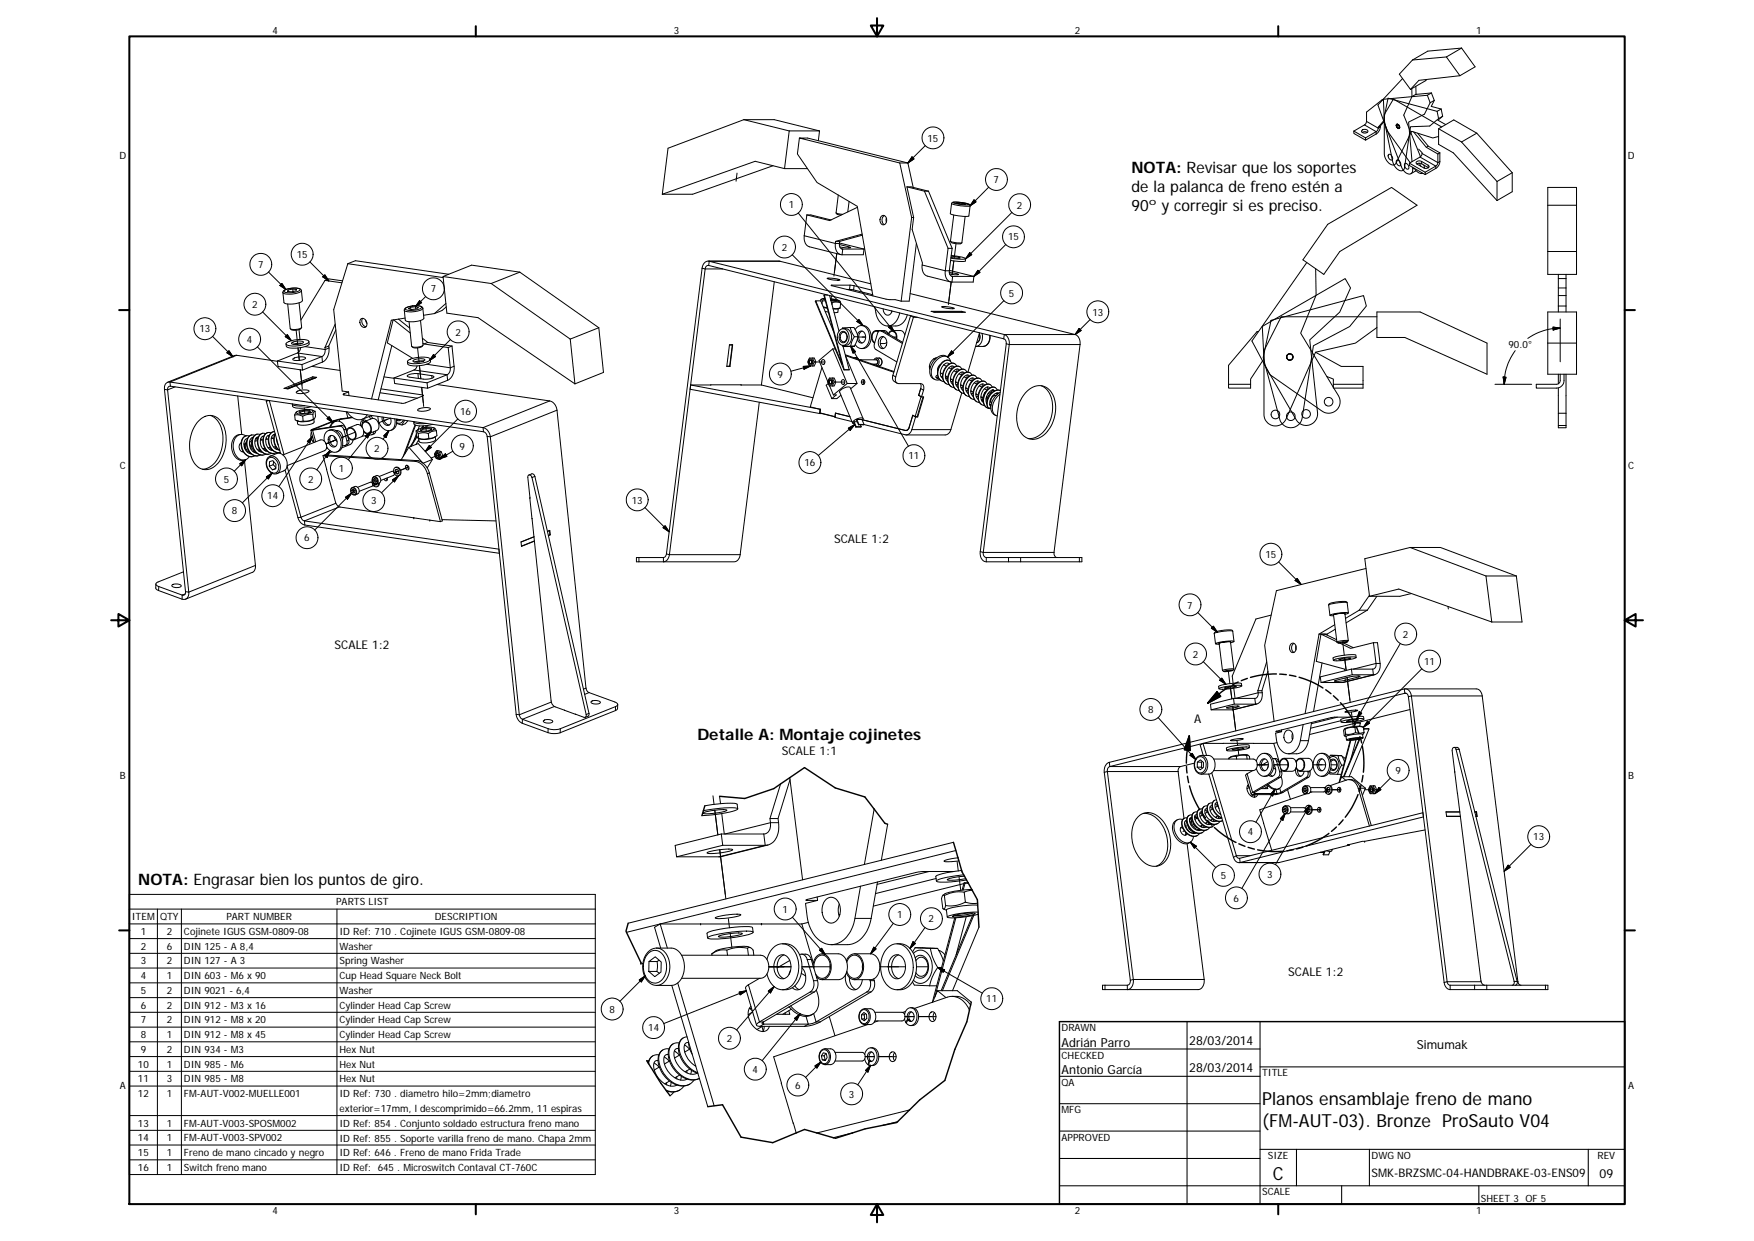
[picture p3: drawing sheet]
<svg xmlns="http://www.w3.org/2000/svg" width="594mm" height="420mm" viewBox="0 0 594 420" stroke-linecap="round" stroke-linejoin="round" font-family="sans-serif">
<defs><g id="words">
<g font-size="6.1">
<text x="427.5" y="374.3">Planos ensamblaje freno de mano</text>
<text x="427.5" y="381.6">(FM-AUT-03). Bronze ProSauto V04</text>
<text x="431.1" y="399.4">C</text>
</g>
<g font-size="5.3">
<text x="383.2" y="58.7">NOTA: Revisar que los soportes</text>
<text x="383.2" y="65.1">de la palanca de freno estén a</text>
<text x="383.2" y="71.5">90º y corregir si es preciso.</text>
<text x="236.2" y="250.4">Detalle A: Montaje cojinetes</text>
<text x="46.8" y="299.7">NOTA: Engrasar bien los puntos de giro.</text>
</g>
<g font-size="4.2">
<text x="402.8" y="353.7">28/03/2014</text>
<text x="359.5" y="354.3">Adrián Parro</text>
<text x="479.9" y="355.1">Simumak</text>
<text x="359.5" y="363.6">Antonio García</text>
<text x="402.8" y="363">28/03/2014</text>
<text x="541.8" y="398.7">09</text>
</g>
<g font-size="4.1">
<text x="282.5" y="184">SCALE 1:2</text>
<text x="113.3" y="219.8">SCALE 1:2</text>
<text x="404.4" y="244.9">A</text>
<text x="264.8" y="255.6">SCALE 1:1</text>
<text x="436.3" y="330.4">SCALE 1:2</text>
</g>
<text font-size="4" x="464.5" y="398.5">SMK-BRZSMC-04-HANDBRAKE-03-ENS09</text>
<g font-size="3.4">
<text x="92.3" y="11.3">4</text>
<text x="228.2" y="11.3">3</text>
<text x="364.1" y="11.3">2</text>
<text x="499.9" y="11.3">1</text>
<text x="314.1" y="47.9">15</text>
<text x="40.4" y="53.7">D</text>
<text x="551.4" y="53.7">D</text>
<text x="336.5" y="62">7</text>
<text x="267.1" y="70.5">1</text>
<text x="344.4" y="70.6">2</text>
<text x="341.4" y="81.4">15</text>
<text x="100.5" y="87.3">15</text>
<text x="264.8" y="84.9">2</text>
<text x="87.4" y="90.8">7</text>
<text x="145.9" y="99">7</text>
<text x="341.7" y="100.4">5</text>
<text x="85.4" y="104.3">2</text>
<text x="370" y="106.8">13</text>
<text x="67.5" y="112.5">13</text>
<text x="154.3" y="113.6">2</text>
<text x="83.6" y="116.1">4</text>
<text x="510.9" y="117.9">90.0°</text>
<text x="263.4" y="127.9">9</text>
<text x="155.9" y="140.5">16</text>
<text x="126.8" y="153">2</text>
<text x="155.7" y="152.2">9</text>
<text x="307.7" y="155.5">11</text>
<text x="40.6" y="158.7">C</text>
<text x="114.7" y="159.7">1</text>
<text x="272.5" y="157.9">16</text>
<text x="551.5" y="158.7">C</text>
<text x="75.8" y="163.4">5</text>
<text x="104.3" y="163.4">2</text>
<text x="90.5" y="169.1">14</text>
<text x="125.7" y="170.8">3</text>
<text x="214" y="170.5">13</text>
<text x="78.5" y="174.2">8</text>
<text x="103.1" y="183.3">6</text>
<text x="428.6" y="188.9">15</text>
<text x="402.1" y="206">7</text>
<text x="475.2" y="215.9">2</text>
<text x="404" y="222.7">2</text>
<text x="482.3" y="225">11</text>
<text x="388.8" y="241.4">8</text>
<text x="40.6" y="263.7">B</text>
<text x="472.6" y="262.1">9</text>
<text x="551.5" y="263.7">B</text>
<text x="422.6" y="282.8">4</text>
<text x="519.3" y="284.5">13</text>
<text x="413.4" y="297.6">5</text>
<text x="429.2" y="297.2">3</text>
<text x="417.8" y="305.2">6</text>
<text x="44.7" y="311.5">ITEM</text>
<text x="54.2" y="311.6">QTY</text>
<text x="76.7" y="311.5">PART NUMBER</text>
<text x="113.8" y="306.5">PARTS LIST</text>
<text x="147.2" y="311.6">DESCRIPTION</text>
<text x="265" y="309">1</text>
<text x="303.8" y="310.8">1</text>
<text x="47.7" y="316.5">1</text>
<text x="56.5" y="316.5">2</text>
<text x="62.3" y="316.5">Cojinete IGUS GSM-0809-08</text>
<text x="115" y="316.6">ID Ref: 710 . Cojinete IGUS GSM-0809-08</text>
<text x="314.5" y="312.3">2</text>
<text x="47.7" y="321.5">2</text>
<text x="56.5" y="321.5">6</text>
<text x="62.3" y="321.5">DIN 125 - A 8,4</text>
<text x="115" y="321.6">Washer</text>
<text x="47.7" y="326.5">3</text>
<text x="56.5" y="326.5">2</text>
<text x="62.3" y="326.5">DIN 127 - A 3</text>
<text x="115" y="326.5">Spring Washer</text>
<text x="47.7" y="331.5">4</text>
<text x="56.5" y="331.5">1</text>
<text x="62.3" y="331.5">DIN 603 - M6 x 90</text>
<text x="115" y="331.5">Cup Head Square Neck Bolt</text>
<text x="47.7" y="336.5">5</text>
<text x="47.7" y="341.5">6</text>
<text x="56.5" y="336.5">2</text>
<text x="56.5" y="341.5">2</text>
<text x="62.3" y="336.5">DIN 9021 - 6,4</text>
<text x="62.3" y="341.5">DIN 912 - M3 x 16</text>
<text x="115" y="336.5">Washer</text>
<text x="115" y="341.5">Cylinder Head Cap Screw</text>
<text x="334" y="339.4">11</text>
<text x="47.7" y="346.5">7</text>
<text x="56.5" y="346.5">2</text>
<text x="62.3" y="346.5">DIN 912 - M8 x 20</text>
<text x="115" y="346.5">Cylinder Head Cap Screw</text>
<text x="206.4" y="342.9">8</text>
<text x="47.7" y="351.5">8</text>
<text x="56.5" y="351.5">1</text>
<text x="62.3" y="351.5">DIN 912 - M8 x 45</text>
<text x="115" y="351.5">Cylinder Head Cap Screw</text>
<text x="219.5" y="349.1">14</text>
<text x="246.2" y="352.7">2</text>
<text x="359.5" y="349.1">DRAWN</text>
<text x="47.7" y="356.5">9</text>
<text x="56.5" y="356.5">2</text>
<text x="62.3" y="356.5">DIN 934 - M3</text>
<text x="115" y="356.4">Hex Nut</text>
<text x="359.5" y="358.4">CHECKED</text>
<text x="46.7" y="361.5">10</text>
<text x="56.5" y="361.4">1</text>
<text x="62.3" y="361.5">DIN 985 - M6</text>
<text x="115" y="361.4">Hex Nut</text>
<text x="254.9" y="363.2">4</text>
<text x="427.5" y="364.4">TITLE</text>
<text x="40.6" y="368.7">A</text>
<text x="46.7" y="366.4">11</text>
<text x="46.7" y="371.4">12</text>
<text x="56.5" y="366.5">3</text>
<text x="56.5" y="371.4">1</text>
<text x="62.3" y="366.5">DIN 985 - M8</text>
<text x="62.3" y="371.4">FM-AUT-V002-MUELLE001</text>
<text x="115" y="366.4">Hex Nut</text>
<text x="115" y="371.5">ID Ref: 730 . diametro hilo=2mm;diametro</text>
<text x="269.3" y="368.6">6</text>
<text x="287.5" y="371.6">3</text>
<text x="359.5" y="367.7">QA</text>
<text x="551.5" y="368.7">A</text>
<text x="115" y="376.5">exterior=17mm, l descomprimido=66.2mm, 11 espiras</text>
<text x="359.5" y="376.9">MFG</text>
<text x="46.7" y="381.4">13</text>
<text x="56.5" y="381.4">1</text>
<text x="62.3" y="381.4">FM-AUT-V003-SPOSM002</text>
<text x="115" y="381.5">ID Ref: 854 . Conjunto soldado estructura freno mano</text>
<text x="46.7" y="386.4">14</text>
<text x="56.5" y="386.4">1</text>
<text x="62.3" y="386.4">FM-AUT-V003-SPV002</text>
<text x="115" y="386.5">ID Ref: 855 . Soporte varilla freno de mano. Chapa 2mm</text>
<text x="359.5" y="386.2">APPROVED</text>
<text x="46.7" y="391.4">15</text>
<text x="56.5" y="391.4">1</text>
<text x="62.3" y="391.5">Freno de mano cincado y negro</text>
<text x="115" y="391.5">ID Ref: 646 . Freno de mano Frida Trade</text>
<text x="429.4" y="392.4">SIZE</text>
<text x="464.5" y="392.4">DWG NO</text>
<text x="541.1" y="392.3">REV</text>
<text x="46.7" y="396.4">16</text>
<text x="56.5" y="396.4">1</text>
<text x="62.3" y="396.5">Sw</text>
<text x="66.7" y="396.5">itch freno mano</text>
<text x="115" y="396.5">ID Ref: 645 . Microsw</text>
<text x="148.7" y="396.5">itch Contaval CT-760C</text>
<text x="427.5" y="404.7">SCALE</text>
<text x="501.6" y="406.8">SHEET 3 OF 5</text>
<text x="92.3" y="411.1">4</text>
<text x="228.2" y="411.1">3</text>
<text x="364.1" y="411.1">2</text>
<text x="499.9" y="411.1">1</text>
</g>
</g></defs>
<g fill="none" stroke="#000" stroke-width=".34">
<path d="M489.9 19.3l4.6 6.3M489.9 19.3l-11.5 1M495 16.3l4.6 6.3-5.1 3M495 16.3l-11.4 1-5.2 3M495 16.3l-5.1 3M467.9 33.9l-5.1 4.1v3.1M467.9 33.9l.2 .1M468.5 33.6l-.6 .3M475.1 26.6l-8.4 8.9 3.2 8.8 7.7 10.8M478.2 30v2.7M478.2 32.7l-2.8 6.3 5.7 14.1M478.4 20.3l-4.4 4.8 3.7 5.2"/>
<path d="M479.5 29.2l.1 2.7M479.6 31.9l-1.4 .8M479.6 31.9v.1M483.2 26.9l-5.5 3.4M483.4 32.3l-14.8 1.3 .3 8.1 5.9 15.1a2.65 2.65 0 0 0 3.2 1.9l.5-.9-.1-1.2M483.4 32.3l1 2.5M484.4 34.8l-1.9 3.9-5.4 2.6 1.2 13.4M484.8 31.5l-5.2 .5M484.8 31.5l-1.4 .8M484.8 31.5l1 2.5M485.8 34l-1 2 3.3 .9M485.8 34l-1.4 .8"/>
<path d="M486.7 37.7l-16.6-4.4-1.4 6.8 3.1 14.9a3.2 3.2 0 0 0 3.3 2.7l.6-.7 2-14.1 6.5-.2 3-2.5M486.7 37.7l.5 2.5M488.1 36.9l.5 2.5M488.1 36.9l-1.4 .8M488.6 39.4l-1.4 .8M488.6 39.4l-1.6 1.3 2.7 1.5M494.5 25.6l-13.9 1.6-2.9 3.1M249.6 58.6l-.3 2.8M251.9 40.5h10.3l15.4 3.8M251.9 40.5l15.4 3.8M251.9 40.5l-25.6 9.7-2 15.6M261.8 56.1l-27.2 9.7h-10.3"/>
<path d="M265.7 57.1h7.8M265.7 57.1l-9.9-2.5-31.5 11.2M267.3 44.3l-1.6 12.8M267.3 44.3h10.3l-.4 3.3M270.8 46.7l-.7 5.4 6.6 9.7 13.7 8.1 5.2 30.3M304.8 55.2l-34-8.5h2.7l34 8.5M304.8 55.2h2.7M304.8 55.2l4 18.4M307.5 55.2l1.8 8.3M308.9 53.1l.7 .7-2.1 1.4zM313.4 49.3l-5.9 5.9M458.5 44.4v.8l4 2.3"/>
<path d="M458.5 44.4l4 2.3M461.3 44.1a1.21 1.21 0 0 1 2 .5 1.31 1.31 0 0 1-2.2-.2zM461.4 44.8a1.57 1.57 0 0 1 1.7 0M462.1 42.3l4 2.3v.8M462.1 42.3l-3.6 2.1M462.8 41.1l4 2.3M462.8 41.1l-.7 1.2M466.1 45.4l-3.6 2.1v-.8M466.8 43.1v.3M466.8 43.4l-.5 1.1-3.8 2.2M467.5 43l-.7 .4M467.5 42.7v.3"/>
<path d="M467.5 42.7l-.7 .4M467.5 43a2.97 2.97 0 0 1-1.4 2.4M468.6 40.9l-1.8 2.2M468.8 41.2l-1.3 1.5M470.3 52.3a1.15 1.15 0 0 1 1.2 .6 1.15 1.15 0 0 1-.2 1.3 1.36 1.36 0 0 1-1-1.9zM473 42.2a.76 .76 0 0 1 .9 .4 .76 .76 0 0 1-.2 .9l-.6-.5zM473 42.1a.79 .79 0 0 1 .9 .5 .79 .79 0 0 1-.2 .9l-.6-.6zM473.1 54.3a1.16 1.16 0 0 1 1.1 .6 1.16 1.16 0 0 1-.1 1.3 1.35 1.35 0 0 1-1-1.9zM473.3 42.1l.1 .6 .6 .6M475.3 57.6l-.2 .1M475.8 55.4a1.14 1.14 0 0 1 1.2 .6 1.14 1.14 0 0 1-.1 1.3 1.35 1.35 0 0 1-1.1-1.9zM477.4 55.2v.8l5.3 3.1"/>
<path d="M477.4 55.2l5.3 3.1M478.8 44.7l4.3 5.2 3.9 2.2M478.9 57l-.4 .2M479 57a2.75 2.75 0 0 0 2.9 1.7M479.6 57.7l-1.7 1.1M480.2 45.1l3.6 4.4 3.9 2.3M480.5 50.5l1.2 1.2v.3M480.6 55.3l.6 1M481 53.2l5.3 3v.8M481 53.2l-3.6 2M481.5 55.5l-1.1-.2-.5 .2M481.5 54.7l2.2 1.2"/>
<path d="M481.5 54.7v.8M481.5 54.7a1.1 1.1 0 0 0-1.8 .6l2.9 1.7a.83 .83 0 0 0 1 0 .83 .83 0 0 0 .3-.9l-.2-.2M481.5 55.5l2.2 1.2M481.7 52l5.3 3.1M481.7 52l-.7 1.2M482.2 55.9l.3 1.1M483.7 55.9v.8M483.7 56.7l.1 .1M483.8 49.5l-.7 .4M486.3 57l-3.6 2.1v-.8M487 55.1l-.5 1-3.8 2.2M487 52.1v3"/>
<path d="M487.2 43.6l7.8 4.5M487.7 54.7a2.83 2.83 0 0 1-1.4 2.3M487.7 51.8l-.7 .3M487.7 54.7l-.7 .4M487.7 51.8v2.9M488.3 43l-16.4-9.5-3 5.3v13.2a3.9 3.9 0 0 0 3.2 3.9l.7-.6 5.3-10.8 7.2 2.2 1.9-.5M495 48.1l12 13.3M500.2 45.1l-7.8-4.5-5.2 3v5.3l5.1 2.9 14.7 16.1M500.2 45.1l-5.2 3M500.2 45.1l12 13.4M512.2 58.5v6.4l-5.2 3M512.2 58.5l-5.2 2.9"/>
<path d="M270.4 72.1l32.5 40.3M272.4 79.8l10.5 2.6M272.4 79.8a3.2 3.2 0 0 0 1.8 3.8l10.5 2.6M273.3 72.8l-.9 7M273.3 72.8h1.4l6.8 1.7M283.2 72.1l.5 .5 1.1 .3M283.9 66l-.7 6.1 2.2 .5M287.6 68.2l-.5 3.6M290.4 70.2l-9.4 4.5-7.7-1.9M292 79.3l-9 2.4-.1 .7M292.1 79.6l-7.7 2.1-.1 .7M298.5 73.2a1.2 1.2 0 0 1 1.5 .1 1.2 1.2 0 0 1 .3 1.4 1.19 1.19 0 0 1-1.2 1.4 1.19 1.19 0 0 1-1.1-1.6z"/>
<path d="M299.5 73a1.87 1.87 0 0 0 0 3.1M300.2 73.9v1.3M307.2 63.3l5.9 1.4M307.2 63.3l2.2 10.3M307.2 63.3h1.4l5.9 1.4M308.8 73.6l-3.6 28.4M308.8 73.6h.6M309.4 73.6l-.5 4.1 3.5 11.3-.1 .7M313.1 64.7l8 19.4M313.1 64.7h1.4M314.5 64.7l8 19.4M322.3 68.9l-.4 3.4a13.2 13.2 0 0 0 6.2 .8l.5-3.4"/>
<path d="M322.3 68.9a12.7 12.7 0 0 0 6.3 .8M322.3 68.9a2.87 2.87 0 0 1 2.9-.4l.6 .1a2.97 2.97 0 0 1 2.8 1.1M322.8 68.5l.9-.1a9.4 9.4 0 0 1 4.5 .9l-3.4-.1zM323 72.8l-1.1 8.9M323.9 68.8l1.9-.1 1.3 .3-1.9 .1zM324.3 68.6l-.1 .2M325.8 68.7v.4M326.9 73.3l-1.1 8.9h-1.6l-2.3-.5M329.9 67.7l.7 .6-2.1 1.4zM334.9 63.4l-6.4 6.3M342.7 71.9l-15.6 15.7-.1 .8-2 .1-3-.3M449.7 75.9l21.6-12.4 8.6 6-26.1 15.7-5.4 7.7-7.1-4.9z"/>
<path d="M507 61.4v6.5M524.2 63.5h9.8v29.4h-9.8zM524.2 69.5h9.8M90.9 92.1l6 5.9M95.5 96l1.4 2-2.1-1.4zM96.3 98.4a6 6 0 0 1 5.4-.4 5.7 5.7 0 0 1-5.3 .9l-.3-.3zM97.6 98.2v.5M97.6 98.2l1.6-.3 1.3 .1-.3 .5-1.5 .3-1.3-.1zM99.2 97.9v.8M102.1 98.4l.3 3.3a6.3 6.3 0 0 1-5.2 1.2l-1-.4-.4-3.5M102.1 98.4a6.1 6.1 0 0 1-5.2 1.1l-1.1-.5M102.1 98.4a2.86 2.86 0 0 0-3.3-.8 2.86 2.86 0 0 0-3 1.4"/>
<path d="M105 88.7l6.4 6.4M109.3 93.7l.7-.7 1.4 2.1zM110.1 94.9l-8.2 13.5M110.1 94.9l1.3-.5 4.6 .7M110.1 94.9l5.7 .9M117.8 89.3l-4.8 15.5 2.9 27.6 2.2 .3M117.8 89.3l2.6-1 31.6 4.6M117.8 89.3l32.3 4.7M150.1 93.6l16.3 2.4M166.4 96l26.7 18.8M176.1 92.1l-16.4-2.3-9.6 3.8 1.3 12.4 10.5 1.5 32.8 22.5M176.1 92.1l-9.7 3.9"/>
<path d="M176.1 92.1l26.7 18.9M237.8 90.8l1 .3M237.8 90.8l-12.1 96.7M238.8 91.1l-12.1 96.7M238.8 91.1h6M239.9 88.4l24.3 .1M240 89.9a1.12 1.12 0 0 0-1.2 1.2M240 89.9l100 24.8M240.2 88.5h24M240.2 88.5l100 24.8M240.2 88.5a2.25 2.25 0 0 0-2.4 2.3M240.2 88.5l-.2 1.4"/>
<path d="M262.2 95.4l-4.3 34.9M264.2 88.5l30.8 7.6M268.3 86.3l24 23.9M279.2 99.9h1.1M279.2 99.9l6.7 25.3M279.2 99.9l6 23.4-8.9-21.4h1.7l4.3 10.2M280.2 94.2h2l2.3 .6h-2.2zM281.7 96.7l18.6 4.6 2.9 .2 2 .5M281.7 96.5l-.2 .1 .2 .1M281.7 96.5h6.2M281.7 96.5v.2M282.6 92.2l.8-6.3-1 7.6"/>
<path d="M282.9 82.4a3 3 0 0 0 2.3 3.9M282.9 82.4h1.4M283 81.7h1.4M284.3 82.8l3.8 1-1.5 .1-2.2-.3M284.3 82.4a1.51 1.51 0 0 0 1.1 1.9h7.2M284.3 82.3l8.3 2M285 84.2l.4 .1-.2 2M286.8 98h.9M287.5 83.6v.3M287.7 98l1.4 .1M287.9 96.5l-.2 1.5M287.9 96.5l1.4 .2"/>
<path d="M289.1 98.1l6.5 1.7M289.3 96.7l-.2 1.4M289.3 96.7l6 1.5M292.6 84.3l-.2 2h-7.2M308.3 99.4l55.8 13.9M310.4 82.4l-2.5 19.6h-2.7M312.3 89.7a3.1 3.1 0 0 0 1.8 3.8l7.9 2M312.3 89.7l7.9 2M320.2 91.7a3 3 0 0 0 2.2 3.8M320.2 91.7h1.3M321.1 84.1l-.9 7.6M321.1 84.1h1.4"/>
<path d="M321.5 92.3l3.2 .6-3.1-.1M321.5 91.7a1.48 1.48 0 0 0 1.2 1.9h7.2M321.5 91.7l8.4 1.9M321.9 81.7l.4 .4a4.7 4.7 0 0 0 3.5 .1M322.1 86.7l3.1 .7-3.1-.2M322.2 86.5a9.9 9.9 0 0 1 4.9 1.1l-1.9 .2-3.2-.4M322.2 95.5l-1 7.6M322.2 93.5l.5 .1-.3 1.9M322.5 84.1l-1 7.6M323.1 88.3l-.6 4.6zM323.8 82.5l-.6 4.9M328.5 85.5l.6 .7-2 1.4z"/>
<path d="M329.9 93.6l-.3 1.9h-7.2M331.2 91.5l.7 .7-2 1.4zM340.7 82.8l-10.8 10.8M442.6 88.9l-18.6 26.5 6.1 11.4 17.7 12.4a3.9 3.9 0 0 0 4.9-.4 3.9 3.9 0 0 0 .6-4.8l-1.5-2.6M445.6 91l.2 8.9-5.3 12.9 11.1 18.3M524.2 85.2h9.8M527.8 92.9v12.7M527.8 97.5h2.6M527.8 94.3h2.6M530.4 92.9v12.7M72 113.9l6.9 6.9M77.5 118.7l1.4 2.1-2-1.4z"/>
<path d="M87.2 117.5l25.7 25.6M89 105.6l9.7 9.7M97.1 116a9.7 9.7 0 0 1 7.5-.5 1.01 1.01 0 0 1-1.1 1 8.5 8.5 0 0 1-6.6 0zM97.3 113.3l1.4 2-2.1-1.3zM98.8 116.1a4.3 4.3 0 0 1 4-.3 4 4 0 0 1-4.1 .4zM100.3 111.8l.5 4.8v-.2M100.7 119.5l8.3 1.2 .2 1.9M100.7 119.5l-6.7 2.7M100.9 117.8l.5 4.2zM101.3 111.6l.3 3.3M101.3 102.5l.9 8.3a4 4 0 0 1-3.9 .4l-.9-8.3M101.7 116.2l.1 .2"/>
<path d="M101.8 117.7a2.17 2.17 0 0 1-1.1 1.8M102.1 111a3.1 3.1 0 0 1-3.7 .4M102.3 116.3l-1.5-.1-1.5 .4M103.3 117.3l6.8 1M104.6 115.6l.1 .8a3.8 3.8 0 0 1-3.3 1.4l-2.7 .1a1.46 1.46 0 0 1-1.8-1.5M110.1 117.7v.6M110.1 118.3a2.44 2.44 0 0 1-1.1 2.4l-6.7 2.7M111.4 117.2v.6M111.4 117.2l-1.3 .5M111.4 117.8a4.8 4.8 0 0 1-2.2 4.8M111.4 117.8l-1.3 .5M113.5 109.7l-3.4 8"/>
<path d="M113.7 111.7l-2.3 5.5M122.3 108a1.63 1.63 0 0 1 1.8 .9 1.63 1.63 0 0 1-.5 1.9 1.8 1.8 0 0 1-1.3-2.8zM122.8 107.8a1.86 1.86 0 0 0 1.2 2.8M123.8 108.4l.5 1.1M132.7 117l-4.6 18.4M133.2 108.3l-2 7.8 8.6 5.2M133.3 108.3l5.7 4.5M135 108l3.8 3.1M137.2 107.7l-4.7 .7-6.6 26.7M137.4 104.4a6.3 6.3 0 0 1 5.4-.4 5.3 5.3 0 0 1-4.8 1l-.6-.2zM138.4 104.5l.7-.5 1.6-.2 1 .3-.7 .5-1.7 .2zM139.1 104v.7"/>
<path d="M141.4 117.8l.5 4.6M142.1 101.8l.7 .7-2.1 1.3zM142.4 108.5l.9 8.3a3.8 3.8 0 0 1-3.9 .4l-.8-8.3M143.1 114.5l1.8 1.5 8.2 1.2M143.2 104.4a6.3 6.3 0 0 1-5.2 1.1l-.8-.2-.3-.3M143.2 104.4a2.79 2.79 0 0 0-3.3-.8 2.84 2.84 0 0 0-3 1.4M143.2 104.4l.4 3.3a6.2 6.2 0 0 1-5.3 1.2l-1-.5-.4-3.4M143.2 116.2l.4 .3 8.2 1.2M143.2 116.9a3 3 0 0 1-3.7 .4M144.2 100.4l-3.5 3.4 .1 .8M144.9 116l-1.3 .5M147.1 106.2l-3.6 .5"/>
<path d="M151 102.7l-3.9 3.5M151.2 103.9l-1.5 1.2-2.6 1.1M151.8 117.7l.7 6.8M152.6 115l-7.1 7.1M153.1 117.2l-1.3 .5M153.1 117.2l.7 6.8M193.1 114.8l1.6 15.2M202.8 111l1.6 15.1-9.7 3.9M202.8 111l-9.7 3.8M247.1 116.7l-.9 7.3h1M247.1 116.7h1.1l-1 7.3M247.9 116.7l-.8 .1"/>
<path d="M248 116.8l-.9 7.2h-.9M276.3 101.9l-.2 .1 6.8 16.1M278 101.9l.3-.6 .2 .6M278.5 101.9l-.1 .9M278.7 101.1l-.6 .2M278.8 103.8l1.4 .4M278.9 104.1l1.3 .3M279.3 101l-.6 .2 .8 .3M279.5 105.5l1 .1M279.6 101.9h-1.1M281 100.1l3.2 12M281.3 101.2l3 .7h-2.8"/>
<path d="M281.3 101.2l2.1 .5h-2M281.4 101.5l1.6 .4M281.6 102.3l.3 .2M281.6 100.2l-.2 1.5M281.9 102.5l1.4-.2 1.4 .3M281.9 102.5l-.1 .6M282.1 118.1l-4.7 3.9 3 7.2M282.1 118.1h.8M282.1 118.1l4.8 11.7M282.9 118.1l2.9 7.1M283.9 104.5l-.1 1.2-1.3 .1M284.2 101.8l.5 .8"/>
<path d="M284.4 111.8a1.95 1.95 0 0 1 2.2-.2 1.95 1.95 0 0 1 1 2 2.42 2.42 0 0 1-2.5 3.2 3.4 3.4 0 0 1-.7-5zM284.5 104.3l-1.2 .2-1.2-.1M284.5 104.3l-.7 .3h-1.6M284.7 102.6l-.2 1.7M284.9 112.5a1.42 1.42 0 0 1 1.6 0 1.42 1.42 0 0 1 .5 1.5 1.44 1.44 0 0 1-.5 1.7 1.44 1.44 0 0 1-1.8 0 2.46 2.46 0 0 1 .2-3.2zM285.2 112.6a1.52 1.52 0 0 1 1.7 .9 1.52 1.52 0 0 1-.4 1.8 1.14 1.14 0 0 1-1.4 .2 1.14 1.14 0 0 1-.5-1.3l.1-.9zM285.3 116.9l.3 .4M285.6 117.3l2 7.9M285.6 111.3a2.76 2.76 0 0 1 2.7 4 2.25 2.25 0 0 1-2.7 1.6M288 110.9h1.2l1.1 1.9 .3 1.2M288 110.9l-2.6 .1-.2 .3M288 110.9l.5 1.6 .9 1.5"/>
<path d="M288.1 117.2l1.7 1.9-.9 .5zM288.1 117.2h1.3l-3.8 .1M288.1 117.2l19.6 33.9M288.1 117.2l-2.5 .1M289.4 114h1.2M289.4 114l-.9 1.6-.4 1.6M289.6 111.6a2.41 2.41 0 0 1 2.6-1.3 2.41 2.41 0 0 1 2 2 4.3 4.3 0 0 1-2.1 5.7 2.53 2.53 0 0 1-2.4-1.3M290.4 113.3a1.38 1.38 0 0 1 1.5-1.2 1.38 1.38 0 0 1 1.3 1.5 1.65 1.65 0 0 1-.3 1.9 1.65 1.65 0 0 1-1.9 .4l-.6-1M290.5 114.1h2.7M290.6 114l-.4 1.6-.8 1.6M290.9 108.2l1.4 2-2.1-1.4zM291.8 110.2h.5"/>
<path d="M292 112.1a2.28 2.28 0 0 0 0 4M292.3 110.2a4 4 0 0 1 2.4 5.7 2.78 2.78 0 0 1-2.9 2.1M295.1 114.1h.4M296.3 103.9l.4 2a4.5 4.5 0 0 0 4.6 4.4 5 5 0 0 0 3.4-4.4M296.7 111.9l3.2 .1 .9 1a1.5 1.5 0 0 1 1.8-1 1.5 1.5 0 0 1 1.2 1.7l-.1 1M297.4 112.4a1.49 1.49 0 0 0-1.6 .2 1.49 1.49 0 0 0-.4 1.7l.3 1.1 .6 .6M297.6 112.2a1.56 1.56 0 0 0-1.8 .1 1.56 1.56 0 0 0-.6 1.7 2.28 2.28 0 0 0 1 2.2M298.1 114.3a1.44 1.44 0 0 1 1.6 0 1.44 1.44 0 0 1 .6 1.5 1.59 1.59 0 0 1-.4 1.7 1.59 1.59 0 0 1-1.7 .3 2.56 2.56 0 0 1-.1-3.5zM298.2 112l1 .1M298.5 112.1a.95 .95 0 0 0-1.3 .8l-1.1 3.6a1.69 1.69 0 0 0 .6 1.9l7.1 4.1M298.5 112.1h.7M298.5 112.1l7.1 4.2"/>
<path d="M299.1 104.6a1.53 1.53 0 0 0 .8 1.9 1.53 1.53 0 0 0 2-.6l.2-.6M299.2 114a2.35 2.35 0 0 0 0 4M299.2 112.1l6.5 3.8M300.3 115.9l-.6 .4h-1.6M301 110.8l.7-.6 1.2 2.2zM301 113.1a1.31 1.31 0 0 1 1.5-.9 1.31 1.31 0 0 1 1.1 1.4v1.1M302 105.3l.1 .3M302.2 111.9h2.8a1.76 1.76 0 0 1 1.4 1.5M302.7 114.1h.9M303.6 113.7v.8M307.3 106.6a4.5 4.5 0 0 1-3.9 3.8h-2.7M309.4 107.4l-6 20.2"/>
<path d="M309.4 107.4h1.3M309.4 107.4l-1-.5-6 20.2M315.4 105.4h10.3l1.3 .3h-10.4zM316.1 105.6l10 .1M319 103.8l2.3 .1 2 .5h-2.6zM322.3 118.8l.7 .7-2.1 1.4zM325.7 105.4v.2M330.5 117.3h2.5M331.7 113.1a2.27 2.27 0 0 1-.9 2.9M331.7 113a2.28 2.28 0 0 1-.9 3.1M331.8 112.7l-4 13.3M332.6 112.9a3.2 3.2 0 0 1-2.2 4.4"/>
<path d="M335.2 113.5a3.1 3.1 0 0 1-2.2 3.8M335.3 113.5a3 3 0 0 1-2.3 3.8M340 114.7a1.49 1.49 0 0 1 .8 1.7M340 101.8l-19.1 19.1a3.6 3.6 0 0 0-5 1.8 4 4 0 0 0 .1 5.4l.5 .3M340.2 113.3h23.9M340.2 113.3a3.1 3.1 0 0 1 1.6 3.3M340.2 113.3l-.2 1.4M340.8 116.4l-8.8 70.4M340.8 116.4l1 .2M341.8 116.6h24M341.8 116.6l-8.8 70.4M364.1 113.3a3.1 3.1 0 0 1 1.7 3.3"/>
<path d="M365.5 111.2l.7 .7-2.1 1.4zM365.8 116.6l-8.8 70.4M369.2 108.2l-5.1 5.1M426.3 112.3h-.5l-9.7 11.4v6.4M427.5 110.5l28.1-16.2 1.8 3.2-3.6 8.2-10.2 9.4 2.7 24.6a3.9 3.9 0 0 1-2.7 4.1 3.9 3.9 0 0 1-4.6-1.7l-10.8-18.7zM430.5 108.5l31.3-8.4 1 3.5-5.7 7-12.2 6.5-3.9 24.4a3.9 3.9 0 0 1-3.6 3.3 3.9 3.9 0 0 1-4-2.9l-5.6-20.8zM445.6 119.3l8.7 4.8h7.4v6M466.4 107.3h-32.5l-5.8 11.4v21.6a3.9 3.9 0 0 0 3.1 3.8 3.9 3.9 0 0 0 4.4-2.2l10-22.6 13.5-3.1 7.3-5.3M466.4 105.6h14.6l22.7 10.6v10.5l-27.9-12.4h-9.4zM513.2 118.7a18.7 18.7 0 0 0-3.7 11.4M524.2 105.6h9.8v21.1h-9.8zM524.2 116.2h9.8"/>
<path d="M526 110.7l2.4 .4-2.4 .6zM527.8 103.6h2.6M527.8 100.1h2.6M528.4 111.1a19.6 19.6 0 0 0-10.9 3.5M528.4 108v14.5M55.7 131.8l7.1 68.5M55.7 131.8l1.1 .2M56.8 132l7.1 68.5M57.6 129.3l.1 1.4M57.6 129.3a1.85 1.85 0 0 0-1.9 2.5M57.6 129.3l106 15.5M57.7 130.7l106.1 15.5"/>
<path d="M57.7 130.7a.97 .97 0 0 0-.9 1.3M59.3 131l-2.5 1M80.1 120.3l-.8 .1-22.5 9M80.1 120.3l-22.5 9M80.1 120.3l13.9 2M80.5 134.1l1.4 13M90.2 135.8l1-.2 5 18.3M90.7 135.6l-.5 .2 4.8 17.7M94 122.2l.2 1.9 8.3 1.2M94 122.2l8.3 1.2M96.2 131.5l9.8-3.9 1.2 .2-9.7 3.9zM97 131.6l9-3.6 1-.1-9.5 3.8"/>
<path d="M99.3 121.4a5.5 5.5 0 0 1 4.2-.3 4 4 0 0 1-4 .8l-.3-.2zM100.4 132.7a4.6 4.6 0 0 1 4.3-.3 4.6 4.6 0 0 1-4.4 .5zM100.5 139.4a6.7 6.7 0 0 1 5.5-.3 4.3 4.3 0 0 1-4 1.2l-.3-.1a.76 .76 0 0 1-.9 0 .76 .76 0 0 1-.3-.8zM100.7 139.3l-.5 .4-.4 .8M101.4 139.4a4 4 0 0 1 3.7-.1 3.9 3.9 0 0 1-3.8 .3zM102.3 130.4l-.6-5.2 .7 6.4M103.1 138.1l.1 1.9M103.2 137.4h-2.5a1.61 1.61 0 0 1-1.7-.6l.1 .7a5.5 5.5 0 0 0 5 .5l1.3-.3M104.7 139.6a.59 .59 0 0 0-.9-.5l-1.7 .3-.4 .2v.3M105.6 138.8l1.1 .5M105.6 124l9.6 1.4M106 127.6v.4"/>
<path d="M106.7 139.3l.1 1.7-.7 .9M106.7 139.3l-.4 .2-.3 .8M109.2 122.6l-6.7 2.7-.2-1.9M116.5 133.3v.4M116.5 133.3l-.3 .2 .3 .2M116.5 133.7l19.7 2.9 1-.2 6.2-2.5-.3-.2M117.3 139.4l.5 2.1M117.6 139.4a4.1 4.1 0 0 0 6.3 1.7l.5-.7M118.1 132.7l-1.6 .6M118.1 132.7l.1 1.2M128.7 133l12.6 1.8M129 131.7l14.1 2"/>
<path d="M130 127.6l3.5 .5M133.4 128l.3 1.8 11.1 1.6M133.4 128l11.2 1.6M138.3 122a9.6 9.6 0 0 1 7.4-.6 .95 .95 0 0 1-1.1 1.1 8.6 8.6 0 0 1-6.6 0zM139.9 122a4.5 4.5 0 0 1 4-.1 4.2 4.2 0 0 1-4 .3zM140.2 125.3l11.2 1.6 .2 1.9M140.2 125.3l-6.8 2.7M141.3 123.9l-.4 .8-.7 .6M141.3 122.3v.3M141.6 126.5l4.6 .7M141.6 126.5l-2.6 .2a.68 .68 0 0 0-.7 .1 .68 .68 0 0 0-.2 .7l5.2 .9 2.6-.2a.83 .83 0 0 0 1-.8l-.7-.2M141.6 126.5l.1 1.6"/>
<path d="M141.6 138.6a4.9 4.9 0 0 1 4.2-.2 4.6 4.6 0 0 1-4.4 .5zM142.1 123.8l.4 4.4zM142.8 131.2l.7 6.4M143.1 133.7v.4M143.4 122.2l-1.8 .1-1.2 .3M144.5 123.3l8 1.2M145.7 121.6l.1 .8a5.2 5.2 0 0 1-4.2 1.5h-1.7a1.49 1.49 0 0 1-1.9-1.5M146.2 127.2l.1 .9M146.8 120l.7 .7-2 1.4zM148 130.2l38.2 5.5M151.6 128.8l-6.8 2.6-.2-1.8M152.5 124.5a2.29 2.29 0 0 1-1.1 2.4l-6.8 2.7"/>
<path d="M153.8 124a4.7 4.7 0 0 1-2.2 4.8M153.8 124l-1.3 .5M186.2 135.7a3.4 3.4 0 0 1 2.5 3.2M186.2 135.7l-22.6 9.1M188.7 138.9l9.8 94.1M188.7 138.9l-22.6 9M233.9 130.3h17.2M233.9 130.3l43.9 8.3M233.9 130.3l-.2 1.5 44 8.2M247 124h.2M250.9 130.3h.2M251.1 130.3h6.8"/>
<path d="M257.2 136.2l-6.5 51.6M257.9 130.3l17.5 4.4M272.1 124.1l2.4-.2-2.2 1.1zM274.1 121.7a1.03 1.03 0 0 1 1.3 .6 1.03 1.03 0 0 1-.6 1.3 1.12 1.12 0 0 1-1-.7 1.12 1.12 0 0 1 .3-1.2zM274.3 121.9a.65 .65 0 0 1 .8 .6 .65 .65 0 0 1-.8 .7 .89 .89 0 0 1 0-1.3zM274.4 122.1a.49 .49 0 0 1 .6 .5 .49 .49 0 0 1-.7 .3zM274.5 123.9l-6.6 1.8M274.9 122.2v.7M274.9 122.6h.1M275.3 121.2l.5 1.4M275.3 121.2h-.2a1.27 1.27 0 0 0-1.3 .6 1.27 1.27 0 0 0 0 1.4 1.03 1.03 0 0 0 1.5 .7M275.3 121.2h.5l.5 1.4"/>
<path d="M275.8 122.6l-.5 1.3M275.8 122.6h.5M276.3 122.6l-.5 1.3h-.5M276.3 122.6h3.1M277.8 138.6l-.1 1.4M278.4 139.9v.1M278.4 122a.75 .75 0 0 1 1.1 .4 .75 .75 0 0 1-.7 1 .91 .91 0 0 1-.4-1.4zM278.4 124.5l-4 13.3 3.4 .8-.1 1.2 5.1 1.3M280.5 129.9l-.7 .5 1.9 4.6M280.8 128.5a1.02 1.02 0 0 1 1.3 .6 1.02 1.02 0 0 1-.6 1.3 1.1 1.1 0 0 1-1-.7 1.1 1.1 0 0 1 .3-1.2zM281 130.7l1.3 3M281 128.7a.66 .66 0 0 1 .8 .6 .66 .66 0 0 1-.8 .7 .89 .89 0 0 1 0-1.3z"/>
<path d="M281.1 128.9a.48 .48 0 0 1 .7 .5 .48 .48 0 0 1-.8 .3zM281.7 129v.7M281.7 129.3h.1M282 128l.6 1.3M282 128h-.2a1.2 1.2 0 0 0-1.2 .4 1.2 1.2 0 0 0-.1 1.3l.1 .3a1.04 1.04 0 0 0 1.4 .7M282 128h.5l.5 1.3M282.3 133.7h.9l-1.5 1.3M282.6 129.3l-.6 1.4M282.6 129.3h.4M282.9 139.9l-.1 1.2M283 139.9l-.2 1.4 5.7 1.4M283 139.9l4.9 1.2"/>
<path d="M283 129.3l-.5 1.4h-.5M283 129.3h3.1M284.8 133.8l-1.4 1.2h-1.7M285.1 128.8a.75 .75 0 0 1 1.1 .4 .75 .75 0 0 1-.6 1 .89 .89 0 0 1-.5-1.4zM285.9 125.2h-.1M285.9 125.2h1.7M286.3 120.1l16.5 5.7M286.9 129.8h3.4M286.9 129.8l-4.6 3.9M287.6 125.2h-1.8M289.3 121.2l.6-.1 .6 .5M289.7 121.1l.7 .1 .5 .5"/>
<path d="M291.3 121.9l.5 .1M291.4 121.8h5.4a.79 .79 0 0 1 .5 .8 .79 .79 0 0 1-.5 .7h-1.3M291.7 129.3h1.2M292 128.7a.7 .7 0 0 1 .9 .6 .7 .7 0 0 1-.9 .7l-.2-.5zM292.7 128.7l-.3 .4 .3 .9M296 121.8a.96 .96 0 0 1 1.3-.5 .96 .96 0 0 1 .5 1.3l-.2 .8-.5 .4M296 123.3l.2 .2M296.6 121.8a.74 .74 0 0 1 .8 .8 .74 .74 0 0 1-.8 .7M296.8 121.2h.9M297.3 123.9h.4M297.7 121.2a1.42 1.42 0 0 1 1 1.4 1.42 1.42 0 0 1-1 1.3M297.7 121.2a1.41 1.41 0 0 1 1 1.4 1.41 1.41 0 0 1-1 1.3"/>
<path d="M302.4 127.1a1.76 1.76 0 0 0 .5 2.1l.9 .5M302.4 127.1l1 .5M302.7 126l-16.3-5.6 3.9 9.4-2.2 1.8M303.4 127.6a1.53 1.53 0 0 0 1 2.3h7.3M311.1 133.8l.8 .5M311.1 133.8h.1M311.7 129.9a1.45 1.45 0 0 1 1.1 2.2M311.8 129.9l.2 .7-.2 1M311.8 131.6l1 .5M311.8 131.6l-.6 2.2 .9 .6M311.8 131.6l-.7 2.2M311.9 134.3h.1"/>
<path d="M311.9 134.3l-1.9 6.8M312.1 134.4h.8l-2.1 6.8h-.7M312.6 134.4l-2 6.7h-.6M312.8 132.1l-.7 2.3M314.8 124l.4 .2M314.8 124.2h.3M316.3 121.5l.3 .2M316.3 121.5h.1M316.9 121.2l-.1 .3M317 127.7l1.2 .8M317.1 127.8l.5 .4M317.2 121.2a3.1 3.1 0 0 0-2.2 3.9"/>
<path d="M317.6 127a.44 .44 0 0 0-.6 .2 .44 .44 0 0 0 .1 .6 .44 .44 0 0 0 .6-.2M318.5 123.4a2.11 2.11 0 0 0-.9 2.1M318.5 126.2l.8 .5M319.2 127.4l-.5 .1M319.7 123.5l.8 .5M319.7 123.5h.1M320.2 127.2l.8 .5M320.8 127.6l-.6 .3M321 128l-.6 .2M321 129.1h.1M321.4 124.5l.9 .5M321.4 123.3l-.2-.3a2.27 2.27 0 0 0-2.5 2l-.2 1.8 .3 .9 .5 .4"/>
<path d="M321.6 122.1a2.92 2.92 0 0 0-3.4 2.2 3.5 3.5 0 0 0 .6 4.6M321.9 128.2l.8 .5M321.9 122.4a2.33 2.33 0 0 0-1.7-1.8 2.33 2.33 0 0 0-2.3 .8 5.2 5.2 0 0 0-1.8 6.7l.8 .5h1.4M322.2 128.4l-.3 .2M322.3 122.9a1.86 1.86 0 0 0-1.6-1.1 1.86 1.86 0 0 0-1.7 1 4.1 4.1 0 0 0-.3 6.1l1.1 .3M322.4 123.9l-.1 1.1M322.7 129l-.7 .2M322.7 130.1h.1M323.1 125.5l.9 .5M323.1 124.3l-.2-.3a2.22 2.22 0 0 0-2.4 2l-.2 2.1 .7 1M323.3 123.1a3.1 3.1 0 0 0-3.6 2.6l-.3 1.7a2.66 2.66 0 0 0 1.1 2.5M323.7 129.2l.7 .5"/>
<path d="M323.9 129.4l-.2 .2M324 124a1.85 1.85 0 0 0-1.6-1.1 1.85 1.85 0 0 0-1.7 .9 4 4 0 0 0-.1 6.2l.9 .2M324.2 124.9l-.3 1.1M324.4 130l-.6 .3M324.4 131.1h.1M324.8 125.3l-.2-.3a2.36 2.36 0 0 0-2.5 2.4l-.2 1.4 .4 .9 .4 .4M324.8 126.6l.9 .5M325.1 124.1a3.4 3.4 0 0 0-3.9 3.3l-.1 1.6a2.39 2.39 0 0 0 1.1 1.9M325.4 130.3l.8 .4M325.7 130.4l-.3 .2M325.7 125a1.85 1.85 0 0 0-1.6-1.1 1.85 1.85 0 0 0-1.7 .9 4.1 4.1 0 0 0-.1 6.2l.9 .3M325.7 133l-3.7 12.5"/>
<path d="M325.9 125.9l-.2 1.1M326.1 131.1l-.6 .2M326.1 132.1h.1M326.6 127.6l.8 .5M326.6 126.3l-.3-.3a2.19 2.19 0 0 0-2.4 2.1l-.2 2 .8 1M326.8 125.2a3.5 3.5 0 0 0-3.9 3.2l.1 2.3 .9 1.3M327.1 131.3l.8 .4M327.4 131.4l-.3 .2M327.5 126a1.86 1.86 0 0 0-1.7-1.1 1.86 1.86 0 0 0-1.7 1 4.1 4.1 0 0 0-.1 6.1l.9 .3M327.6 127l-.2 1.1M327.8 132.1l-.6 .2M327.9 133.1h-.1"/>
<path d="M328.3 128.6l.8 .5M328.3 127.3l-.2-.2a2.22 2.22 0 0 0-2.5 2l-.1 2 .7 1M328.5 126.2a3.3 3.3 0 0 0-3.7 2.8l-.2 2.4 .5 1 .6 .6M328.8 132.3l.8 .5M329.1 132.4l-.3 .3M329.2 127a1.85 1.85 0 0 0-1.7-1.1 1.85 1.85 0 0 0-1.6 1 4.1 4.1 0 0 0-.3 6l1 .4M329.3 128l-.2 1.1M329.6 133.1l-.7 .2M329.6 134.1v.1M330 128.4l-.1-.3a1.94 1.94 0 0 0-2.5 1.7l-.3 1.8 .2 1 .6 .6M330 129.6l.9 .5M330.2 127.2a3.3 3.3 0 0 0-3.7 2.8l-.2 2.1a2.4 2.4 0 0 0 1.1 1.9"/>
<path d="M330.5 133.3l.8 .5M330.8 133.5l-.3 .2M330.9 128a1.85 1.85 0 0 0-1.6-1.1 1.85 1.85 0 0 0-1.7 1 4 4 0 0 0 0 6.2l.8 .2M331 129l-.2 1.1M331.3 134.1l-.6 .2M331.3 135.1v.1M331.7 130.6l.9 .5M331.7 129.4l-.2-.3a2.22 2.22 0 0 0-2.5 2l-.1 2.1 .7 1M331.9 128.2a3.3 3.3 0 0 0-3.7 2.9l-.2 2a2.4 2.4 0 0 0 1.1 1.9M332.2 134.3l.7 .4M332.5 134.5l-.2 .2M332.6 129a1.82 1.82 0 0 0-1.6-1.1 1.82 1.82 0 0 0-1.7 1 4.1 4.1 0 0 0-.1 6.1l.9 .3"/>
<path d="M332.7 130l-.2 1.1M332.8 135.6l.2 .1M332.8 135.2l-.4 .1M333.1 136.1l-.1 .1M333.4 131.6l.9 .5M333.4 130.4l-.1-.2a1.92 1.92 0 0 0-2.4 1.6l-.3 2.1 .7 1.3M333.5 133l-.7 2.6M333.5 133l.1 .1M333.7 129.2a3.3 3.3 0 0 0-3.8 2.9l-.2 2.3 .4 .8 .7 .8M334 132.5l-.5 .5M334.1 136.5h.1M334.2 134.2l-.2 .9"/>
<path d="M334.3 130a1.86 1.86 0 0 0-1.6-1.1 1.86 1.86 0 0 0-1.7 1 3.9 3.9 0 0 0 .1 6.2l.7 .2M334.5 131l-.3 1.1M335.1 131.4l-.1-.3a2.25 2.25 0 0 0-2.5 2.1l-.3 1.5 .3 .9 .6 .6M335.2 136.9l.3 .1-.2 .1M335.2 136.8l.5 .3M335.4 130.2a3.3 3.3 0 0 0-3.7 2.9l-.3 1.4a2.65 2.65 0 0 0 1.1 2.5M335.4 137.4h.2M335.5 135.1v.9l.3 .4M335.8 136.4h.1M336 132.9a3 3 0 0 0-1.7 2.9M336 134.3a1.03 1.03 0 0 1 1.3-.4 1.67 1.67 0 0 0-1.4 2.5M336 131a1.72 1.72 0 0 0-3-.3 4.1 4.1 0 0 0-.4 6.4l.9 .2"/>
<path d="M336.3 132l.5 .3M336.4 132a3.4 3.4 0 0 0-2.2 4.7M336.4 132l.4 .4M336.4 132l-1.8 1.3M337.1 131.3a2.96 2.96 0 0 0-3.5 2.1 3.6 3.6 0 0 0 .7 4.6M337.4 133.2l.2 .1M337.6 133.1l.1 .2M337.8 132.1a1.79 1.79 0 0 0-3.2-.3 4 4 0 0 0-.3 6.2l1.3 .4M337.9 133v.4l-.6-.2M338.3 133.1a3.4 3.4 0 0 0-2.8 4.7 .55 .55 0 0 1-.6 .4 .55 .55 0 0 1-.5-.6 4.4 4.4 0 0 1 4-5.5l.4 .2a3.7 3.7 0 0 0-4.2 3l-.3 1.4 .4 1.5M338.7 133.5a5.1 5.1 0 0 0-1.8 6.9l.8 .4M338.8 132.8a5.6 5.6 0 0 0-2.8 6.8l1.2 1"/>
<path d="M347.8 132.5a5.3 5.3 0 0 1 5.6-1.8 5.3 5.3 0 0 1 3.8 4.6 11.7 11.7 0 0 1-5.3 13 5.2 5.2 0 0 1-7.1-4 12.5 12.5 0 0 1 3-11.8zM352.7 130.6a7.7 7.7 0 0 1 3.8 8.2 10.4 10.4 0 0 1-6.8 9.6h-1.5M416.1 130.1v1.3h7.5v-1.3M416.1 130.1h7.5M427.6 122.2l-4 6.1v1.8M449.4 127.5l2.2 .8v1.8M451.6 130.1v1.3h10.1v-1.3M451.6 130.1h10.1M506.3 130.1h12.5M509.1 127.6l1 .1-.6 2.4zM527.8 131.3v8.6M527.8 139.9v4.2"/>
<path d="M527.8 126.7v3.2M527.8 139.9h2.6M528.4 126.7v2.1a1.3 1.3 0 0 1-1.3 1.3h-6.8v1.3h6.8a2.59 2.59 0 0 0 2.6-2.6v-2.1M530.4 126.7v13.2M530.4 139.9v4.2M67.2 142.6a4.8 4.8 0 0 1 4.8-1.9 4.8 4.8 0 0 1 3.8 3.6 12.2 12.2 0 0 1-3.7 14 4.8 4.8 0 0 1-7.2-3.2 12.8 12.8 0 0 1 2.3-12.5zM71.2 140.7a7.8 7.8 0 0 1 4.3 8 10.4 10.4 0 0 1-5.5 9.9l-1.5 .3M81.2 157l2-1.4-1.3 2.1zM81.5 147.1a3.8 3.8 0 0 0-3 5.1 3.7 3.7 0 0 0 4.3 3.6M81.6 150h.1M81.7 149.9a1.67 1.67 0 0 0-.7 1.8 1.67 1.67 0 0 0 1.4 1.3M82.3 152.8l-.3 .2"/>
<path d="M82.6 150.2l.3 .3M82.8 155.8l3.7 35.6M82.8 151.3h.1M83.1 152.1v.1M83.2 150.1a1.46 1.46 0 0 0 .3 2.3M83.2 155.6l-3.9 4M83.3 147.6a2.72 2.72 0 0 0-2.9-.1 2.72 2.72 0 0 0-1.3 2.6 4.8 4.8 0 0 0 3.2 5.7l1.4-.4 .8-.8M83.5 147.5a3.3 3.3 0 0 0-1.2 5l.8 1.1 .7 .6 1.7 .4M83.6 149.3a2.58 2.58 0 0 0 1 3.9M83.8 148.5a2.56 2.56 0 0 0-.5 4l.6 .7 1.2 .4M84 152.3l.3 .5M84.3 152.8l.1 .1"/>
<path d="M84.3 152.8h.1M84.5 150l.6 2.1M84.5 147.6a2.36 2.36 0 0 0-2.8 3 3.5 3.5 0 0 0 4.7 3.7M85 153.5l-.1 .1M85.3 147.3a3.4 3.4 0 0 0-1.2 4.9l.8 1.2a2.84 2.84 0 0 0 2.4 .9M85.3 149.4a2.71 2.71 0 0 0 1.1 3.4M85.5 148.5l-1 1.4M85.7 152.9l1.2 .5M85.8 148.1a2.73 2.73 0 0 0-.5 4.4l.8 .6 .8 .3M86.3 147.4a2.17 2.17 0 0 0-2.8 2.5 3.8 3.8 0 0 0 4.4 4.3l.3-.2M86.6 148.6l.6 .2M86.7 148.4l.6 .2"/>
<path d="M87.1 148l.2 .3M87.2 147a3.5 3.5 0 0 0-1.1 5.2l.6 .9 1.1 .7 1.3 .3M87.2 149.2l-.9 .1M87.5 147.9a2.01 2.01 0 0 0-1 3l.7 1.4 .6 .5 1 .3M87.9 152l-.8 .1M87.9 152.1l-.3 .5M88 152.3l-.3 .4M88.1 147.1a2.03 2.03 0 0 0-2.7 2.2 3.9 3.9 0 0 0 4 4.7l.7-.2M88.3 148.5l.3 .5M88.3 152.6l-.2 .4M89 147.7l.2 .3M89 146.7a3.4 3.4 0 0 0-1.2 4.9l.8 1.2a2.84 2.84 0 0 0 2.4 1"/>
<path d="M89 148.9l-.8 .1M89.4 147.7a1.98 1.98 0 0 0-1.1 2.9l1 1.6 1.3 .6M89.7 151.7l-.7 .2M89.8 151.8l-.2 .7M90 146.9a2.15 2.15 0 0 0-2.8 2.5 3.8 3.8 0 0 0 4.4 4.2l.3-.1M90.2 148.2l.3 .5M90.2 152.4l-.3 .3M90.8 147.4l.2 .4M90.8 146.4a3.4 3.4 0 0 0-1.1 5l.5 .9a2.89 2.89 0 0 0 2.6 1.2M90.9 148.6l-.9 .2M90.9 155.2a2.42 2.42 0 0 1 3.4 2.2 1.81 1.81 0 0 1-.3 2.3 1.81 1.81 0 0 1-2.3 0 3.3 3.3 0 0 1-.8-4.5zM91.2 147.4a1.99 1.99 0 0 0-1.1 2.9l1 1.7 1.4 .6"/>
<path d="M91.3 156.3l1.1-.3 1.1 1.2-.1 1.5-1.1 .4-1.1-1.3zM91.4 154.5l2.4-1a3.4 3.4 0 0 1 3.4 4.4l-.8 1.4-2.6 1.1M91.4 154.5a3.4 3.4 0 0 1 3.5 4.3l-.4 1-.7 .6M91.4 154.5a3.3 3.3 0 0 0-1 3.8 3.3 3.3 0 0 0 3.4 2.1M91.6 151.5l-.8 .1M91.6 151.6l-.2 .6M91.8 146.6a2.03 2.03 0 0 0-2.7 2.1 3.9 3.9 0 0 0 3.9 4.8l.8-.3M92 152.1l-.2 .3M92 147.9l.3 .5M92.5 157.3l.9 1M92.5 157.3l-1.3 .5M92.6 156.2l-.1 1.1"/>
<path d="M92.6 147.2l.3 .3M92.7 146.2a3.5 3.5 0 0 0-1 5.2l.3 .6a2.96 2.96 0 0 0 2.7 1.2M92.7 148.4l-.8 .1M93 146.1a2.91 2.91 0 0 0-1.9 4.3l.3 .7a3.2 3.2 0 0 0 3.5 2.1M93 147.1a2.24 2.24 0 0 0-.8 3.5l.9 1.2 1.2 .5M93.2 146.8a4.6 4.6 0 0 0 1.5 5.8M93.2 146.9a4.8 4.8 0 0 0 1.5 5.6M93.4 158.6l-1.1 .5M93.4 151.2l-.8 .1M93.4 151.3l-.1 .6M93.7 148.7l.5 2M93.8 151.8l-.2 .3"/>
<path d="M95.8 154l12.7-5a2.07 2.07 0 0 1 2 1.3 2.07 2.07 0 0 1-.6 2.3l-12.6 5M96.6 159.1l4.3 16.2M97.2 157.8l4.7 17.3M99.8 140.5h1.3l1.4 .4M99.8 140.5l.2 1.7 1.3 .5 1.4-.1M102.5 140.9l.2 1.7M104.1 149.5l1.7-1.8-.9 2.3zM105.3 145.7l1.1 4.1M105.4 146.4h.1M105.5 146.3a3.2 3.2 0 0 0 .9 3.5M105.8 147.7l-11.4 17.1M106 140.3h-1.8l-1.7 .6"/>
<path d="M106 140.3l.1 1.6M106.1 141.9l-1.7 .6-1.7 .1M106.3 149.3h-.4M106.3 141.9l.1 1a5.9 5.9 0 0 1-5.3 .8l-.3-.1-.1-1.1M106.4 141.9a7.3 7.3 0 0 1-5.8 .6M106.5 145.3l-.7 .1M106.5 145.3l-.3 .1h.3M106.5 145.3v.1M106.5 145.4l-.6 .3 1 3.9M109.4 154.3l1.2 4.6M109.8 149.3a2.57 2.57 0 0 1 .4-2.6 2.57 2.57 0 0 1 2.5-.9 4.5 4.5 0 0 1 1.8 7 2.8 2.8 0 0 1-3.8-1.4M110 154.3l1.8-1.7-1 2.3z"/>
<path d="M110.3 149.9v.1M110.3 150l.3 .7M110.6 158.9l2 7.1M110.9 151.7h-.3M111.2 145.8a3.6 3.6 0 0 1 4.8 3.3 3 3 0 0 1-1.9 3.9M111.4 147.9a1.53 1.53 0 0 1 1.6-.3 1.53 1.53 0 0 1 1 1.2 1.49 1.49 0 0 1 .1 1.8 1.49 1.49 0 0 1-1.6 .6 2.6 2.6 0 0 1-1.1-3.3zM111.5 141.1l1.4 2-2.1-1.3zM111.8 152.6l-4.5 6.5M112 144.6a2.47 2.47 0 0 1 2.2-2.1 2.47 2.47 0 0 1 2.5 1.7l.7 1.8M112.2 147.4a2.3 2.3 0 0 0 1.5 3.7M112.5 153l-1.1 .4-.6 .7M112.9 142.5l-7.1 2.9"/>
<path d="M112.9 149.3l-2.4 1 3.5-1.5-3.5 1.5M113.1 147.7l.3 .9 .7 .8M113.6 142.4l-.7 .1M113.6 142.4l-7.1 2.9M113.6 142.4v.2M113.9 145.9a2.25 2.25 0 0 1 2.1 3.1M114 142.6a2.54 2.54 0 0 0-2.3 2M114.2 145.8l-.2 .2M114.9 142.1l-1.3 .3M114.9 142.1l.2 .6M115.1 144.3a1.54 1.54 0 0 1 1.4 1.2M115.1 144.3l-9.8 1.3 .5-.2"/>
<path d="M115.5 141.8l-2.6 .7M115.5 141.8l-.6 .3M115.7 144a1.59 1.59 0 0 1 1.5 1.3M115.7 144l-.6 .3M115.7 144l-9.2 1.4M116.5 145.5l1 3.8M117.2 145.3l-.7 .2M117.2 145.3l.9 3.7M117.3 146.1a1.44 1.44 0 0 1 1.3-1.4 1.44 1.44 0 0 1 1.6 1.1 1.77 1.77 0 0 1 .5 1.9 1.77 1.77 0 0 1-1.6 1.2l-1.2-.9M117.5 149.3a1.14 1.14 0 0 1-.6 1.5l-.9 .1M117.6 146.8a1.33 1.33 0 0 1 .7-1.8 1.33 1.33 0 0 1 1.8 .9 1.69 1.69 0 0 1-.9 2.9l-.8-.4-.7-1.1M118.1 149a1.3 1.3 0 0 1-1.1 1.8"/>
<path d="M118.1 149l-.6 .3M118.2 144.8l2.5-1a2.32 2.32 0 0 1 2.3 1.5 2.32 2.32 0 0 1-.6 2.6l-2.6 1M118.2 148.4h-.2M119.2 141.3l-3.7 .5M119.4 141.4l-4.5 .7M119.6 148.9l-.7 1.4-3.1 1.3M120.3 146.3l-4.6 1.9 2.1-.8M122.5 144.5a1.45 1.45 0 0 1 1.1-1.8 1.45 1.45 0 0 1 1.7 1 1.79 1.79 0 0 1 .5 2 1.79 1.79 0 0 1-1.6 1.2l-1-.7M122.7 144.7a1.32 1.32 0 0 1 .8-1.8 1.32 1.32 0 0 1 1.7 .9 1.65 1.65 0 0 1 .4 1.7 1.65 1.65 0 0 1-1.3 1.2l-1.1-.8M123.2 142.2l-.4 1.1M123.4 142.7l2.5-1a2.34 2.34 0 0 1 2.2 1.5 2.34 2.34 0 0 1-.6 2.6l-2.5 1M123.8 147.6l1.9-1.6-1.2 2.3z"/>
<path d="M124.1 142.5a1.3 1.3 0 0 0-1.7 0 1.3 1.3 0 0 0-.3 1.6M125 141l.5 .9M125.6 140.8l.6 .9M125.7 146l-7.7 9.6M125.8 140.7l-3 1.2M126.6 146.2l-.1 .5-.4 .5-3.4 .5M127.2 145.9l-.2 .8-.9 .5M128 141a4.3 4.3 0 0 0 4.2 4.8 3.1 3.1 0 0 0 1.5-4M129.4 141.2a2.16 2.16 0 0 0 2.3 2.8 1.76 1.76 0 0 0 .6-2.4M129.9 141.3a2.37 2.37 0 0 0 2 2.5M130 147.6l1.7-1.8-1 2.3zM131.7 145.8l-1.9 2.9"/>
<path d="M132.2 141.6l-4.1 1.6M133.3 159.8a1.1 1.1 0 0 1 .8-1.6 1.1 1.1 0 0 1 1.3 1.1 1.09 1.09 0 0 1-.2 1.7 1.09 1.09 0 0 1-1.6-.6l.3-.4 .9 .4M133.4 160l.2 .2M133.4 159.9v.1M133.9 158.3a1.51 1.51 0 0 1 1.8 .9 1.51 1.51 0 0 1-.7 1.9l-5.8 5.8M133.9 159.9a.65 .65 0 0 1 .5-1 .65 .65 0 0 1 .6 .8 .57 .57 0 0 1-.4 .8 .57 .57 0 0 1-.7-.5M133.9 159.9l.3 .1M133.9 159.9l-.3 .3M134.2 160l-.1 .1M134.3 158.9l-.2 .5 .1 .6M134.3 141.9a3 3 0 0 1-1.9 3.8M134.5 141.9l.9 .1"/>
<path d="M135 159.5l-1.5 .6 1.1-.5M135 159.5l-1.5 .6M135.8 142.1l-.6 .4-.9-.3M136.6 142.2a1.52 1.52 0 0 1-2.3 .9M137.1 142.3l-.4 .6a.94 .94 0 0 1-.6 .9 .94 .94 0 0 1-1-.2l-.8-.3M137.5 157.6a.8 .8 0 0 1 1 .5 .8 .8 0 0 1-.5 1 .96 .96 0 0 1-.5-1.5zM138 157.6v.6l.5 .6M138.1 142.5l-.8 .9-1.1 .5M138.5 158.1l-2.8 1.1M138.5 151.4l-2.6 4.2M138.5 151.4l4.7 5.4M139.2 151.1l-.7 .3"/>
<path d="M139.2 151.1l2.4-.9 4.9 5.4M140.6 143.9l-4 10.6M140.6 156.2a5.2 5.2 0 0 1 4.2 4.2M140.8 144l-3.7 9.6M140.9 145.9l.2 1.6 .7 .9M140.9 145.9l.7 .9M141 146.9l-.9 2.4M141.2 147.6l-2.3 3.7M141.3 147.9l-2.1 3.2M141.3 156l-.7 .2M141.3 156l-31.3-2-.6 .3 31.2 1.9M141.3 156a5.3 5.3 0 0 1 4.1 4.1"/>
<path d="M141.5 156l.5 .1M141.6 146.8l.2 1.6M141.7 145.4a6.4 6.4 0 0 1 5.4-.3 5.3 5.3 0 0 1-4.7 1.1 .54 .54 0 0 1-.7-.1 .54 .54 0 0 1 0-.7zM141.8 148.9l-.9 1.6M141.8 145.3l-.9 .6M142.1 144.2l-.5 1.3M142.5 145.4a4.2 4.2 0 0 1 3.8-.2 4 4 0 0 1-3.9 .4zM143.2 144.2l-.4 .7M143.5 144.2l-.4 .6M144.2 144.1l.2 1.8M144.3 143.4h-2.5l-1.2-.2-.5-.5a1.24 1.24 0 0 0 1.6 1.4h3.1l1.7-.4M144.8 144.1l-.3 .5"/>
<path d="M145.1 146.8l-1.8-.3-1.7 .3M145.1 146.8l.1 1.6M145.2 148.4l-1.7 .3-1.7-.3M145.4 150.8l.7 .7-2 1.4zM145.9 145.6a.61 .61 0 0 0-.4-.5 .61 .61 0 0 0-.6 0l-.9 .1a.83 .83 0 0 0-1.2 .7M146.5 155.6l-3.2 1.2M146.5 155.6l-1.8 2.8M146.7 144.8l.8 .4 .3 .7M147.4 147.9l.1 .9a5.9 5.9 0 0 1-5.3 .9l-.3-.2-.1-1M147.6 153.3a1.05 1.05 0 0 1 1.3 .6 1.05 1.05 0 0 1-.5 1.4 1.27 1.27 0 0 1-.8-2zM147.6 147.8a7.4 7.4 0 0 1-5.9 .6M147.7 153.7a.67 .67 0 0 1 1 .3 .67 .67 0 0 1-.5 .9 .95 .95 0 0 1-.5-1.2z"/>
<path d="M147.8 152.7l1.1 .4M147.8 152.7l.4-.2 1.2 .5M147.8 152.7a1.67 1.67 0 0 0-.4 1.8 1.67 1.67 0 0 0 1.5 1.1M147.8 145.9l.2 1.6-1.4 .8-1.4 .1M147.8 145.9l-1.7 .3-1 .6M148.4 153.8l.3 .5M148.6 154.1l-2.6 1M148.9 153.1l.6 1.5M149 155.3l1.8-1.7 .6 .9zM149.4 153l-.5 .1M149.4 153l.5 1.4M149.5 154.6l-.6 1"/>
<path d="M149.9 154.4l-.4 .2M149.9 154.4l-.6 1-.4 .2M153.4 152.8l-4.4 2.5M155.1 141.8l-11 11.1M163.6 144.8l.2 1.4M163.6 144.8a3.5 3.5 0 0 1 2.5 3.1M163.8 146.2a1.75 1.75 0 0 1 1.2 1.5M165 147.7l9.8 94.2M165 147.7l1.1 .2M166.1 147.9l9.8 94.1M277.7 140l5.1 1.1M282.8 141.1h.1"/>
<path d="M287.3 145l2.2-1.3-1.6 2zM289.3 142.8l-.2 .1 .7 1.7M289.3 142.8l.7 1.7M289.3 142.8h1.1M289.5 143.7l-12.4 10.5M290 144.5l-.2 .1M290 144.5h1.7M290.2 142l-.1 .2 .7 1.6M290.2 142l.7 1.7M290.2 142h1.7l.7 1.7M290.9 143.7l-.1 .1M290.9 143.7h1.7"/>
<path d="M291.4 143.8l.3 .7M291.7 144.5l-1.9 .1M292.1 142.3a.49 .49 0 0 0 .2-.7 .49 .49 0 0 0-.7-.1l-2 .7a.75 .75 0 0 0-.6 1.2h.4M292.3 141.7l-4.3-10.5a3.1 3.1 0 0 0-3.6 1.6l4.3 10.4M292.6 143.7l14 3.5a2.01 2.01 0 0 0 2.2-1.7M292.6 143.7l-1.8 .1M306.7 145.7h.5M308 144.5a1.38 1.38 0 0 1-1.5 1.2M308.8 145.5h13.2M309.2 140.6l.9 .6M310 141.1l-.8-.5-1.4 4.5-.9 .7-14.7-3.6M310.1 141.2l-1.3 4.3"/>
<path d="M310.6 141.1l.2 .1M322 145.5a2.23 2.23 0 0 1-1.9 1.8h-13.2M527.8 144.1v.7h2.6v-.7M527.8 144.1h2.6M90.2 161.5l2.1-1.4-1.4 2zM92.3 160.1l-10.2 10.2M100.9 175.3a3.3 3.3 0 0 0 2.3 2.5M101.9 175.1l.6 1 .6 .3M101.9 175.1l-1 .2M103.1 176.4l.1 1.4M103.1 176.4l65.9 9.5 .1 1.4-65.9-9.5M112.5 165.9h.1"/>
<path d="M112.5 165.9l1.1 4.1a2.27 2.27 0 0 0 1.6 1.7l25 3.6M113.8 170.4l-11.9 4.7M115 171.6l-11.9 4.8M117 168.3l2.1-1.3-1.4 2zM119.1 165.4a1.16 1.16 0 0 1 1.4 .6 1.16 1.16 0 0 1-.6 1.5 1.39 1.39 0 0 1-.8-2.1zM119.1 167l-12.5 12.4M119.2 166l.4-.3 .5 .3 .1 .7-.4 .3-.5-.3zM119.3 165.1l.9-.4a1.41 1.41 0 0 1 1.3 .9 1.41 1.41 0 0 1-.3 1.6l-.9 .4M119.3 165.1a1.44 1.44 0 0 1 1.4 .9 1.44 1.44 0 0 1-.4 1.6M119.3 165.1a1.4 1.4 0 0 0-.4 1.6 1.4 1.4 0 0 0 1.4 .9M119.6 165.9l.2 .6M119.6 165.9l-.4 .1"/>
<path d="M119.7 165.8l-.1 .1M119.8 166.5l.3 .2M119.8 166.5l-.5 .2M121.1 165l4.3-1.7a.8 .8 0 0 1 .8 .4 .8 .8 0 0 1-.2 .9l-4.3 1.7M126.1 162.5l-.1 1M126.1 163.6l.1 .3M126.3 164l.3 .5M126.3 161.7a1.11 1.11 0 0 1 1.5 .7 1.11 1.11 0 0 1-.7 1.4 1.45 1.45 0 0 1-.8-2.1zM126.5 162.2l.5-.2 .5 .5v.6l-.5 .2-.4-.4zM126.6 163.6l.1 .3M126.6 163.6l-.4 .1 .4-.1M126.6 164.5h.1"/>
<path d="M126.6 163.6l-.4 .1M126.6 161.4l.9-.4a1.44 1.44 0 0 1 1.3 .9 1.44 1.44 0 0 1-.3 1.6l-.9 .4M126.6 161.4a1.42 1.42 0 0 1 1.4 .9 1.42 1.42 0 0 1-.4 1.6M126.6 161.4a1.39 1.39 0 0 0-.4 1.6 1.39 1.39 0 0 0 1.4 .9M126.7 163.9l-.1 .6M126.7 163.9h.5M127 162.7l-.4 .2M127 162.7l.4 .5M127 162v.7M127 162l-.5 .2M127.1 163.9h.1M127.2 163.9l-.1 .1"/>
<path d="M127.7 163.8l-.3 .3-.6-.1M128.2 163.6a.93 .93 0 0 1-.4 1.1 .93 .93 0 0 1-1.1-.1l.1-.6 .7 .1M128.4 161.3l4.4-1.7a.79 .79 0 0 1 .7 .5 .79 .79 0 0 1-.2 .9l-4.3 1.7M128.5 163.5l-.1 .8-.7 .5M130.7 162l.5 .5M131.1 161.8a.6 .6 0 0 1-.2 .9 .6 .6 0 0 1-.8-.5M132.9 162.5l2.1-1.4-1.4 2.1zM133.6 160.2h.1M133.6 160.3h.1M140.1 175.3l5.5 .8M144.8 160.4l4.4 16.2M145.4 160.1l4.4 16.3-.6 .2-3.6-.5"/>
<path d="M145.4 160.1l-.6 .3M149.7 175.9l18.3 .5M179.1 160.8l1-.4a.98 .98 0 0 1 1.1 .9M180.2 161.7a.72 .72 0 0 0-.7-.9 .72 .72 0 0 0-.7 .8l1.4 14M180.2 175.6h.1M180.2 161.7l18.3 80.2M180.2 175.6l6.5 61.7a2.47 2.47 0 0 0 1.3 2l3.3 1.2M181.2 161.3l-1 .4M181.2 161.3l18.3 80.2M185.4 179.9l.8-.3v1.5M185.4 179.9l.7-.3 .2 1.4-.6 .3M218.4 171.8l8.2 8.2"/>
<path d="M225.3 178l1.3 2-2-1.3zM52.8 197.7v1.5l.9 .7M53.7 199.9l8 3M53.8 198.6l-.1 1.3M53.8 198.6l7.9 2.9M58.3 198.1l1.6-.4a1.08 1.08 0 0 1 1.4 .8 2.31 2.31 0 0 1-3.1-.3zM62.2 193.6l-8.7 3.4a.79 .79 0 0 0-.7 1 .79 .79 0 0 0 1 .6M86.5 191.4a2.26 2.26 0 0 1-1.1 2.4l-22.6 9.1M86.5 191.4l-22.6 9.1M180.9 181.7l-4.4 1.8 .1 1.5 4.4-1.8M181 183.1l-4.4 1.8M186.4 181.1l-.7 .2"/>
<path d="M216.4 188.8h8.3M216.4 190.2h8.3M216.4 188.8h-.8v1.4h.8M216.4 188.8v1.4M224.7 188.8v1.4M225.7 187.5l-.4 1-.6 .3M225.7 187.5l1 .3M226.7 187.8a2.44 2.44 0 0 1-2 2.4M226.7 187.8h24M250.7 187.8a2.4 2.4 0 0 1-2 2.4h-24M332 186.8a2.75 2.75 0 0 0 2 3.4M332 186.8l1 .2"/>
<path d="M333 187h24M333 187a1.39 1.39 0 0 0 1 1.8M334 188.8h7.6M334 190.2h7.6M334 188.8v1.4M341.6 190.2h4.1M341.6 188.8v1.4M341.6 188.8h4.1M345.7 188.8h19.9M345.7 190.2h19.9M345.7 188.8v1.4M357 187a1.49 1.49 0 0 0 1 1.8"/>
<path d="M365.6 188.8v1.4M365.6 188.8h.8v1.4h-.8M433.1 190.2l7.6 7.7M439.3 195.8l1.4 2.1-2-1.4zM462.7 192.5l-30.4 7.5-4 18.5 3.2 25.7M477.6 185.4l-15.3 3.8 1.6 12.7M477.6 185.4l25.7 9.6M477.6 185.4h10.3l25.7 9.6M503.3 195l2 15.6M503.3 195h10.3M513.6 195l1.9 15.6h-10.2M61.7 201.5v1.4"/>
<path d="M62.7 201.1l-1 .4M62.8 200.3l1.1 .2M62.8 200.3a.91 .91 0 0 1-1.1 1.2M63.9 200.5a1.88 1.88 0 0 1-2.2 2.4M405.7 207.4l6.6 6.7M411 212l1.3 2.1-2-1.4zM411.3 214.5l.4 3.5M412.8 217.8l2.2-.5h1.8l-2 .1zM412.9 217.8l1.2 9.2M416.8 217.4l1.1 9.1M416.8 217.6l1.1-.3a.6 .6 0 0 0-1-.3h-.3a11.5 11.5 0 0 0-4.9 1l1.2 .1M417.5 213.7a13.3 13.3 0 0 0-6.2 .8"/>
<path d="M417.5 213.7a2.19 2.19 0 0 0-2.4-.4l-1.1 .1a3.5 3.5 0 0 0-2.7 1v.1M417.5 213.7l.5 3.4M430.5 208.3l-5.1 1.3-8 19.3 .3 2.4M437.3 218a1.22 1.22 0 0 1 1.4 .1 1.22 1.22 0 0 1 .3 1.4 1.18 1.18 0 0 1-1.2 1.5 1.18 1.18 0 0 1-1-1.6zM438.2 217.8a1.9 1.9 0 0 0 0 3.1M438.9 218.7v1.3M446.8 214.7h2.7M446.8 214.7l-4.8 26.9M447.4 214.7l5.4 2.6M449.5 214.7l-.1 .3M450 204.9l.4 3.4M451.6 208.1l2.4-.5 1.5 .1h-2z"/>
<path d="M451.6 208.2h.1M451.7 208.2l1.1 9.2M452.1 211.5l-5.3 3.2M452.2 213l-2.7 1.7M452.7 216.6l-3.9-1.9h-1.4l-1.6 9.2 9.6 2.6 .1 .6M453.3 217.6l3-.3-1.4 .4zM454.8 217.5l.5 4.3M455 217.7l3.4 1.6M455.5 207.7l1.2 9.2M455.5 208l1.2-.5-1.4-.1a11.9 11.9 0 0 0-4.9 .9l1.3 .2M456.3 204.1a13.7 13.7 0 0 0-6.3 .8M456.3 204.1a3 3 0 0 0-3-.4l-.5 .1a3.3 3.3 0 0 0-2.8 1v.1"/>
<path d="M456.3 204.1l.4 3.4M456.6 216.9l-.3 .4M456.6 216.9h-1.9l-1.9 .5 .4 .3M460.4 206.6l-4.7 2.8M460.4 206.6h2.7M463.1 206.6l-7.2 4.3M463.8 201.6l-3.4 5M463.9 201.9l9.9-2.5 31.5 11.2M465.2 217.6l.9 7M465.2 217.6l-7.8 1.9-3.6-1.7M465.2 217.6h1.3l.9 7M466.3 201.9l-3.2 4.7"/>
<path d="M474.3 217.9l-14.7 25.4M478 201l-3.9 .9h-10.2M490.4 205.3l.2 .9M186.7 237.7l-10.8 4.3M187.8 239.2l-10.9 4.3M198.5 233l-.9 .3M198.5 233l.2 .8 .8 .7M199.5 234.5l-1.5 .6M199.5 234.5l8.7 3.2a.77 .77 0 0 1 .9 .5 .77 .77 0 0 1-.4 .9l-.2 .1M200.2 237.5l1.7-.3a1.08 1.08 0 0 1 1.4 .8 2.45 2.45 0 0 1-3.2-.4zM208.5 239.2l-.1 1.4M208.5 239.2l-18.7 7.5"/>
<path d="M209.2 238.5l-.1 1.5-.7 .6M407.5 224l7.7 7.7M412.9 233.1a16.5 16.5 0 0 1 7.7-.9 16.6 16.6 0 0 1-7.8 1zM413.1 230.3l.7-.7 1.4 2.1zM414.1 227l.4 .4M414.5 227.3l3.1-.4-1.8 .5zM414.7 232.9l1.5-.4 2.5-.1a.71 .71 0 0 1-1 .4l-2.3 .3zM415.4 239.6l2.1-.5h2.2l-2.3 .6zM416 227.1l.6 4.4M416.7 232.5l.5 4.1M417.5 239.1l1.1 8.4M417.8 236.5l-7.8 1.9 .2 1.9 7.8-1.9"/>
<path d="M417.8 236.5l.2 1.9h7.3M417.8 236.5h7.2M417.9 233l.4 3.5M417.9 226.5h-1.9l-1.9 .5M417.9 226.5l-.3 .5M420.6 232.2l-.1-.8a16.8 16.8 0 0 0-7.8 1l.1 .8M425 236.5l.3 1.9M425.3 238.4l-7.9 1.9M425.7 238.3l-8.3 2M426 233.8h1.4M426 233.8l.1 .7M426.1 234.5a1.55 1.55 0 0 1-1.1 2"/>
<path d="M426.1 234.5l-7.7 2M426.1 234.5h1.4M427.4 233.8l.1 .7M427.5 234.5a3.1 3.1 0 0 1-2.2 3.9M429 224.1l-3 9.7M429.4 227.3l-2 6.5M447.4 231.1h7.2M447.8 224.5l-2.9 16.4M451.6 223.5a16.7 16.7 0 0 1 7.7-.9 15.4 15.4 0 0 1-7.7 .9zM453.5 223.2l2-.4h2l-2.9 .6a.75 .75 0 0 1-1.1-.2zM455.1 231l-.5 .1M455.4 222.8l.5 4.2"/>
<path d="M455.5 229.6l.1 .7M457.2 237l-.9-7.6 1 8.4M457.7 226.5l-10.5 2.7 .2 1.9 10.6-2.6M457.7 226.5l.3 2h7.2M457.7 226.5h7.2M459.3 222.6l-.1-.8a16.4 16.4 0 0 0-7.7 1l.1 .8M460 228.8l.1 .4M460.1 229.2l.6-.3-3.2 .2-5.6 1.5 1.5 .1 2.2-.4M460.1 229.2l-4.5 1.1M464.9 226.5l.3 2M465.6 228.4l-11 2.7M466.1 224.6h1.3"/>
<path d="M466.1 224.6l-7.7 1.9M466.1 224.6a1.49 1.49 0 0 1-1.2 1.9M467.4 224.6a3 3 0 0 1-2.2 3.9M475.6 233.3l-99.9 24.8M475.6 233.3l.2 1.4M475.6 233.3a2.26 2.26 0 0 1 2.4 2.3M475.8 234.7l-99.9 24.8M475.8 234.7h.4M475.8 234.7a1.08 1.08 0 0 1 1.2 1.2M476 233.2h24a2.35 2.35 0 0 1 2 2.4M477 235.9l12.1 96.7M478 235.6l12.1 96.8"/>
<path d="M478 235.6l-1 .3M478 235.6h24M481.6 226.4l-19.8 19.8M502 235.6l12.1 96.8M174.8 241.9l1.1 .1M174.8 241.9a3.6 3.6 0 0 0 2.1 3M175.9 242l.4 1.1 .6 .4M176.9 244.9l8.7 3.2M176.9 243.5v1.4M176.9 243.5l8.7 3.2M184 244.1a2.59 2.59 0 0 1 3.2 .2 2.36 2.36 0 0 1-3.2-.2zM185.6 248.1l1.7 .3 2.4-.3"/>
<path d="M185.6 246.7v1.4M185.6 246.7l1.8 .3 2.4-.3M189.8 246.7l-.1 1.4M191.2 240.5l6.6 2.4a.65 .65 0 0 0 .7-.3 .65 .65 0 0 0 0-.7M191.3 240.5h.1M199.5 241.5l-1 .4M199.5 241.5l-.2 .9-1.1 .5M208.4 240.6l-18.7 7.5M375.7 258.1l.2 1.4M375.7 258.1a2.97 2.97 0 0 0-1.7 3.4M375.9 259.5h24M375.9 259.5a1.47 1.47 0 0 0-.8 1.7h23.9"/>
<path d="M392.3 242.9l12.8 14.3M399.9 259.5a1.58 1.58 0 0 0-.9 1.7M403 255.7l.8-.6 1.3 2.1zM404.5 258.4l-4.6 1.1M405.5 259.7h1.4M405.5 258l1.1-.7 1 .8v1.7l-1.1 .8-1-.9zM405.5 258h1.4M405.6 256.5a1.93 1.93 0 0 1 2.1 0 1.93 1.93 0 0 1 .8 1.9 2.37 2.37 0 0 1-2.5 3.2 3.3 3.3 0 0 1-.4-5.1zM406.8 255.8h2.5a3.5 3.5 0 0 1 2.3 2.9 3.5 3.5 0 0 1-1.7 3.3l-3.1 .1M406.8 255.8a3.4 3.4 0 0 1 1.7 5.3l-.8 .7-.9 .3M406.8 255.8a3.4 3.4 0 0 0-1.1 5.9l1.1 .4M406.9 259.7l.4 .3"/>
<path d="M406.9 258v1.7M407.3 257.9l-.4 .1M407.5 251.7h6.8M407.5 251.7l1.2 4.1M407.5 251.7l-1 .6 1 3.5M410.2 240.3h7.2M411.1 257h13.4a2.09 2.09 0 0 1 1.3 1.9 2.09 2.09 0 0 1-1.3 2h-13.4M414.3 251.7h10.3M414.3 251.7h.1M415.5 254l2.2-.7a12.3 12.3 0 0 1 5.5-.2 16.7 16.7 0 0 1-7.7 .9zM416.2 256.8v.2M416.8 250.7l2.4-.6h1.9l-2.3 .6z"/>
<path d="M417.3 253.8l2.2-.5h1.9l-2.1 .5zM418.8 256.1v.9M418.8 256.1h-1.1l-1.5 .7M419 250.8l.2 1.5M419.3 253.3l.3 2.3M422.2 255.8l.2 1.2M422.2 255.8l.5-.1 .5 .4 .1 .9M422.2 255.8l-1.8-.1-1.6 .4M422.7 255.7a10.1 10.1 0 0 0-6.5 1v.1M423.2 253.1l-.1-.8a15.7 15.7 0 0 0-7.7 1l.1 .8M424.6 251.7h.1M424.6 251.7h6.8"/>
<path d="M425.5 257.7a2.61 2.61 0 0 1 2.5-2.6 2.61 2.61 0 0 1 2.7 2.4 3.9 3.9 0 0 1-2.6 5.3 3.1 3.1 0 0 1-2.6-2.6M425.8 258.9h3.8h-3.8h2.6M427.2 257.4a1.44 1.44 0 0 1 1.8-.2 1.44 1.44 0 0 1 .6 1.6 1.53 1.53 0 0 1-.5 1.7 1.53 1.53 0 0 1-1.8 .1 2.59 2.59 0 0 1-.1-3.2zM428.1 255.1a3.3 3.3 0 0 1 3.4 3.8 3.4 3.4 0 0 1-3.4 3.9M428.4 256.9a2.29 2.29 0 0 0 0 4M429.4 257.9l-2.1 1.2M429.5 259.5l-.2 .8M431 256.9a1.05 1.05 0 0 1 1.4 .8M431.4 256.8l1.1 .1 .5 .8M431.4 251.7l2 6.6M431.4 259.1a2.18 2.18 0 0 1-.9 3.7l-.7-.3M431.5 258.9h4.8"/>
<path d="M432.4 257.7h.6M432.4 247.5v.2M432.4 257.7l1 3.6M432.4 247.5l-.3 .1 .3 .1M432.4 247.7h1.7M432.5 251.4l-1.1 .3M433 257.7l1.1 3.6M433.3 258.7a1.55 1.55 0 0 1 1.4-1.9 1.55 1.55 0 0 1 1.7 1.6 1.89 1.89 0 0 1-2 2.6l-.5-.3M433.5 259.2a1.56 1.56 0 0 1 .3-1.7 1.56 1.56 0 0 1 1.7-.3 2.14 2.14 0 0 1-.7 3.7l-1-.8M434 247.1l.1 .6-2.1 .5 .3 2.2a4.6 4.6 0 0 0 4.8 4.7 5 5 0 0 0 3.3-4.3M434.9 256.8h2.7a2.33 2.33 0 0 1 1.6 2.1 2.33 2.33 0 0 1-1.6 2.2h-2.7M435.5 247.6a1.63 1.63 0 0 1 1.9 0 1.63 1.63 0 0 1 .6 1.9 1.56 1.56 0 0 1-.7 1.7 1.56 1.56 0 0 1-1.8 0 2.7 2.7 0 0 1 0-3.6z"/>
<path d="M436.2 258.6v.7M437.8 248.3v2.1M437.9 250.1h-.2M439 257.9a1.46 1.46 0 0 1 1.7-1.1 1.46 1.46 0 0 1 1.1 1.6 1.8 1.8 0 0 1-.2 2 1.8 1.8 0 0 1-1.9 .5l-.7-.9M439 257.9h.1M439.1 258.2a1.35 1.35 0 0 1 1.5-1.2 1.35 1.35 0 0 1 1.1 1.6 1.58 1.58 0 0 1-.3 1.7 1.58 1.58 0 0 1-1.7 .4l-.6-1M440.3 256.8h2.8a2.32 2.32 0 0 1 1.5 2.1 2.32 2.32 0 0 1-1.5 2.2h-2.8M440.4 250.8h2.8M441.4 245.3l-1 5.5M441.7 258.6v.7M443.2 250.8a4.8 4.8 0 0 1-4.1 4.4h-2.7M444.2 244.6l-1 6.2"/>
<path d="M444.6 258.9h4.4M446 255.8a2.42 2.42 0 0 1 2.4-.6 2.42 2.42 0 0 1 1.6 2 4.1 4.1 0 0 1-2.3 5.6 3.9 3.9 0 0 1-2.6-5.6zM446.8 257.2a1.51 1.51 0 0 1 1.7 .1 1.51 1.51 0 0 1 .5 1.5 1.54 1.54 0 0 1-.5 1.7 1.54 1.54 0 0 1-1.8 .1 2.62 2.62 0 0 1 .1-3.4zM447.5 255.1a3.4 3.4 0 0 1 3.3 4.3 3.2 3.2 0 0 1-3.3 3.4M447.8 256.9a2.27 2.27 0 0 0 0 4M450.3 256.6a1.91 1.91 0 0 1 2.2-.2 1.91 1.91 0 0 1 1 1.9 2.5 2.5 0 0 1-2.4 3.4l-.8-.5M450.6 255.7l2.4 .1a1.59 1.59 0 0 1 2.1 1.4l.3 .7M450.6 255.7l2.6 .1M450.6 255.7l-.4 .7M450.7 257.5a1.31 1.31 0 0 1 1.5-.3 1.31 1.31 0 0 1 .7 1.4 1.58 1.58 0 0 1-.4 1.7 1.58 1.58 0 0 1-1.7 .3l-.1-.2M450.7 257.9a1.09 1.09 0 0 1 1.4-.5 1.09 1.09 0 0 1 .7 1.2 1.23 1.23 0 0 1-.3 1.6 1.23 1.23 0 0 1-1.6 0l-.2-.3M450.8 258.9h2"/>
<path d="M453 242.8l-8.8 2.2M453.2 255.8l.3 1.3 .9 2M453.2 255.8h1.2M454.2 244l-10.3 2.5M454.3 244.4l2.1-.7a14 14 0 0 1 5.6-.3 15.6 15.6 0 0 1-7.8 1zM454.4 259.1l-1 1.9-.3 1.2M454.4 259.1h.7M454.6 256.2l1.1 .7M455.4 249.2l.5 .2M455.5 241l2.5-.5h1.9l-2.7 .6zM455.6 246.9h-.3l-.2 .5 .2 1.7h.3l.2-.5M455.6 246.9l.2 1.7"/>
<path d="M455.9 249.3l1.6-.5 3.3-.3 .7 .1 .2 1.2M455.9 249.3l.2 1.2M456.1 250.5l2.1-.6 3.4-.1a10.6 10.6 0 0 1-5.5 .7zM456.1 244.2l1.8-.5h2.2l-2.4 .5zM456.9 250.4l2.2-.5h1.7l-2.5 .6zM457.2 242.8l-6.3 .1-18.5 4.6M457.3 250.7l-3.8 14.3M457.5 250.6l-3.5 13.5M457.7 241.2l.2 1.5M458.1 243.7l.2 2.3M458.9 244.9l-15.4 3.8M458.9 244.7l.2 .1"/>
<path d="M458.9 244.7l-.3 1.3M458.9 244.7l1.9 .1M458.9 246.3h-1.7l-1.6 .6M458.9 246.3l.2 1.7M459.1 244.8l-.3 1.2M459.1 244.8h1.7l-.3 1.1M459.1 248l-1.6 .6h-1.7M459.3 250.5l-1.7 6.4M460.3 250.3l-5.3 12.7M460.4 241l.8 .5-1.6 1.8zM460.4 249.9l-3.1 .3M460.6 250.3l-5.4 12.7"/>
<path d="M461.8 246.2l-1.5-.2-1.4 .3M461.8 246.2l.2 1.7M461.8 246.2a9.4 9.4 0 0 0-5.7 .2l-.8 .4M461.9 246.7l1.8 .1zM462 243.5l-.2-.8a16 16 0 0 0-7.7 1l.1 .7M462 247.9l-1.4 .3-1.5-.2M462 247.9l-.5 .7M462 246.8l-.1 .3M463.2 244.2l.7 .6-2.1 1.4zM463.7 246.8l-6.8 16.2M477.6 240.2l-18.1 4.5M492.5 253l1.2 .1 .5 .6"/>
<path d="M493.2 253.7a.68 .68 0 0 0-.9-.6 .68 .68 0 0 0-.5 .9l.9 7.4M493.2 253.7l19.6 78.6M493.2 253.7h1M494.2 253.7l19.7 78.6M238.1 275.3l2.5-.8a13.1 13.1 0 0 1 5.6-.2 17.6 17.6 0 0 1-8.1 1zM238.2 274.5l2.5-.5a21.5 21.5 0 0 1 9.2-.2 11.1 11.1 0 0 1-5.9 1.7l-6.3 .6M238.7 272.8l1.9-.3a25.2 25.2 0 0 1 9-.3l.3 1.7M241.5 269.4l.3 2.9M242.1 274.3l1 8.4M243.7 269.6l.3 2.5M244.4 275.4l.9 7M260.8 277.1h2.7"/>
<path d="M261 278.5h2.7M261 278.5l-15.5 3.9M261 278.5a3 3 0 0 1-2.3 3.9M263.7 278.5a6.5 6.5 0 0 1-3.6 7.6l-.9 .1M264.4 265.4l-3.6 11.7 .2 1.4M267.5 263.3l4.3 34.6M267.6 263.9l-4.1 13.2 .2 1.4M296.1 273.9l-3.3 18.8M300.6 279.1l-2.1 12.2M374 261.5l8.8 70.4M374 261.5l1.1-.3 8.8 70.4M385.5 276.5a5.3 5.3 0 0 1 7.8 .8 11.8 11.8 0 0 1 1.6 14 5.3 5.3 0 0 1-8.6-.4 11.6 11.6 0 0 1-1.2-14z"/>
<path d="M387.2 275.4a7.7 7.7 0 0 1 7.2 5.5 10.5 10.5 0 0 1-1.4 11.6l-1.4 .8M398.7 277.6a3.6 3.6 0 0 0-.9 5.3 4 4 0 0 0 4.8 2.5l.6-.3 8.6 8.7M399 261.2l2 15.9a3.3 3.3 0 0 0 .7 4.6l1.1 .9a2.82 2.82 0 0 0 2.8 .3M400.4 279.9a1.59 1.59 0 0 0-.6 1.7 1.59 1.59 0 0 0 1.3 1.2l.6-.1 .4-.4M400.6 277.5a2.34 2.34 0 0 0-2.4 .6 2.34 2.34 0 0 0-.5 2.4 5.2 5.2 0 0 0 5 4.8 2.26 2.26 0 0 0 1.5-2.1M401.5 277.9l.4 .3M401.7 279.5l-.2 .5M401.9 277.8l-.4 .1a3.1 3.1 0 0 0 2.4 4.3l1.2-.2M402 278.3a2.42 2.42 0 0 0 2.4 3.5M402.1 276.9a1.86 1.86 0 0 0-1.8 .9 1.86 1.86 0 0 0 .1 1.9 4 4 0 0 0 5.3 3.1l.6-.6M402.2 279.1l.6 1.5M402.8 276.1a3.4 3.4 0 0 0 .9 4.9l.8 .6a2.74 2.74 0 0 0 2.8 .3"/>
<path d="M402.9 277.6l.6 1.9M402.9 277.6a3.5 3.5 0 0 0 3.7 3.5l.2-.1M402.9 277.6h.1M403 277.2h.1M403.6 276.8l-.7 .5M403.6 276.8l-.5 .2-.2 .6M403.6 276.8h.1M403.7 277l-.8 .6M403.7 277.4a2.52 2.52 0 0 0 2.5 3.3M403.8 275.9a1.84 1.84 0 0 0-1.8 .9 1.84 1.84 0 0 0 .1 1.9 4 4 0 0 0 5.3 3.1l.6-.7M404.1 278.5v.2a1.85 1.85 0 0 0 1.3 1.5M404.4 275a3.4 3.4 0 0 0 1 5l.8 .6a2.69 2.69 0 0 0 2.8 .2"/>
<path d="M404.6 276.8l.8 .3M404.6 276.5l.8 .5M404.7 276.2l.8 .7M405.4 275.8l-.4 .1a2.24 2.24 0 0 0 .6 3.1l1.5 1.1 .9 .1 .6-.2M405.5 274.9a1.75 1.75 0 0 0-1.8 2.4 4.2 4.2 0 0 0 5.2 3.6l.9-.8M405.6 276.9l-.9 .5M406.2 274a3.3 3.3 0 0 0 .7 4.7l1.1 .9a2.68 2.68 0 0 0 2.8 .2M406.4 275.2l.9 .7M406.8 279.6v.3M407 279.5v.5M407.1 274.8h-.3a1.92 1.92 0 0 0 .3 2.9l1.7 1.3h1.4M407.2 273.9a1.84 1.84 0 0 0-1.7 .8 1.84 1.84 0 0 0 0 2 3.9 3.9 0 0 0 5.5 2.9l.5-.5"/>
<path d="M407.3 275.9l-.8 .5M407.3 279.3l-.8 .5M407.6 279.5l-.1 .6M407.9 273a3.4 3.4 0 0 0 .9 4.9l1.5 .9a2.45 2.45 0 0 0 2.1 0M408.1 274.2l.9 .7M408.5 278.6l.1 .3M408.5 280h.1M408.8 273.8h-.3a2.55 2.55 0 0 0 1 3.6l1.5 .8 .9-.2M408.9 272.8a1.84 1.84 0 0 0-1.7 .9 1.84 1.84 0 0 0 0 2 4 4 0 0 0 5.5 3l.5-.6M409 274.9l-.8 .5M409 278.3l-.8 .4M409.3 278.5l-.1 .6"/>
<path d="M409.4 262.1l8.4 28.2M409.9 273.2l.8 .7M410.2 277.6l.1 .3M410.4 261.7l8.4 28M410.5 272.8h-.2a1.91 1.91 0 0 0 .3 2.9l1.6 1.3 .7 .2 .8-.3M410.7 271.8a1.97 1.97 0 0 0-1.7 3.1 4.1 4.1 0 0 0 5.1 2.9 4.3 4.3 0 0 1-5.2-3.9l.2-1.3 .5-.6M410.8 273.9l-.9 .5M410.8 277.3l-.9 .4M411 277.5l-.1 .6M411.3 271a3.5 3.5 0 0 0 1.2 5.1l1.3 .8M411.6 272.2l.8 .7M412 276.6v.3"/>
<path d="M412 270.8a2.18 2.18 0 0 0-1.1 3.5l1.2 1.6 1.7 1.1M412.2 271.6l.7 2.1M412.2 271.8a1.09 1.09 0 0 0-.5 1.7l.6 1.2 1.2 1.1M412.5 272.9l-.9 .5M412.5 276.3l-.8 .4M412.7 276.5l-.1 .6M413.4 275.7h.1M413.7 276.9v.1M422.4 262l1.9 6.3M422.4 262l-.5 .6 1.9 6.2M422.6 266h.3M422.6 266l.4 .4"/>
<path d="M422.8 265.6a2.72 2.72 0 0 0 0 2.9 2.72 2.72 0 0 0 2.6 1.3l.5-.8M423.1 266.6l-.7 .4M424.3 268.3l-.5 .5 .6 .2M424.3 268.3h.6M424.3 260.9l-1.9 1.1M424.4 269h7.5M424.7 269l.2 .9M424.7 269l-.9 .6M424.9 268.3l.1 .3M424.9 268.3l-.2 .2 .3 .1M425 268.6h7.5M425 268.6l-.6 .4"/>
<path d="M425.1 269l-.2 .9M428 278.6l2 6.9M428 278.7h.1M428.6 266.8v.2M429.2 266.4l.2 .6h-2.3M429.2 265.7l.1 .1M429.3 265.7a3.1 3.1 0 0 0 4 1.2M429.7 266.1l-1.5 .9M430.2 262.2l.8 .6M431.3 260.1l.8 .4M431.9 267.1l-6.5 11.3M431.9 267.1l-.8 2.4-.9-.5z"/>
<path d="M432.2 267.4l.3 1.2M432.5 268.6l-.6 .4M432.9 263.2h.7M432.9 263.2l-8.6 5.1M433.4 261.3a1.72 1.72 0 0 1-.5 1.9M433.4 266.9l.4 1.4h.7M433.4 261.3h.7M433.6 263.2l-8.7 5.1M433.9 262.9a2.99 2.99 0 0 1-1 4.2 3.6 3.6 0 0 1-3.4-1.5M434 260.8h.1M434.1 261.3a1.72 1.72 0 0 1-.5 1.9M434.5 268.3l-2.6 .7"/>
<path d="M434.7 274h.5M434.7 273.2a1.1 1.1 0 0 1 1.4 .6 1.1 1.1 0 0 1-.4 1.4 1.12 1.12 0 0 1-1.3-.6 1.12 1.12 0 0 1 .3-1.4zM434.9 274.7h.4M435.1 273.5l.5 .1 .1 .7-.3 .5-.5-.1-.2-.7zM435.2 274l.1 .7M435.3 275.4l-.8 2.3-.8-.5zM435.3 275.4l-14.7 25.4M435.3 272.8h1a1.41 1.41 0 0 1 .9 1.4 1.41 1.41 0 0 1-.9 1.3h-1M435.3 272.8a1.39 1.39 0 0 0-1 1.4 1.39 1.39 0 0 0 1 1.3M435.3 272.8a1.4 1.4 0 0 1 1 1.4 1.4 1.4 0 0 1-1 1.3M435.3 274.7h.2M435.5 273.6l-.3 .4"/>
<path d="M436.1 267.4l1 3.2M437.1 273.5h4.6a.76 .76 0 0 1 .5 .7 .76 .76 0 0 1-.5 .7h-4.6M438.9 260.2a1.71 1.71 0 0 0 .2 1.9 1.71 1.71 0 0 0 1.8 .6l.5-.7 .3-.9M439.5 260.8a2.04 2.04 0 0 0 1.1 2M441.4 266.5a.95 .95 0 0 1 1.3 .1 .95 .95 0 0 1 .1 1.2 .85 .85 0 0 1-1.1 .7 .85 .85 0 0 1-.6-1.1zM441.5 267.1l.5-.4 .4 .3v.7l-.4 .4-.4-.3zM441.6 267.8h.4M442 267.1v.7M442 267.8l.2 .1M442.1 266h.9a1.4 1.4 0 0 1 1 1.4 1.4 1.4 0 0 1-1 1.3h-.9M442.1 273.8a1.09 1.09 0 0 1 1.3-1.1 1.09 1.09 0 0 1 .8 1.4 1.22 1.22 0 0 1-1.4 1.5l.1-.7 .3 .1M442.1 266a1.41 1.41 0 0 1 .9 1.4 1.41 1.41 0 0 1-.9 1.3"/>
<path d="M442.1 266a1.39 1.39 0 0 0-1 1.4 1.39 1.39 0 0 0 1 1.3M442.1 274.5l.6 1M442.2 274.2h1.5M442.2 266.9l-.7 .2M442.4 263.2h.7M442.4 263.2l-8.7 5.2-1.2 .2M442.6 268.7l-15.9 5.5 1.3 4.5M442.7 275.5h.1M442.8 274.8a.72 .72 0 0 1-.3-1 .72 .72 0 0 1 1.1-.2 .77 .77 0 0 1 .1 .9 .77 .77 0 0 1-.8 .4M442.8 274.8l.4 .1M442.8 274.8l-.1 .7M442.9 261.1l.1 .2"/>
<path d="M443 261.3a1.72 1.72 0 0 1-.6 1.9M443 261.3h.7M443.1 272.6a1.52 1.52 0 0 1 1.4 1.6 1.52 1.52 0 0 1-1.4 1.5M443.1 263.2l-8.6 5.1M443.2 274.9v.1M443.2 274.1h-1h1.5M443.2 273.4a.94 .94 0 0 0 0 1.5M443.5 272.8l-11.5 19.9M443.5 272.8l-.8 2.3-.8-.5zM443.6 261l.1 .3M443.7 261.3a1.69 1.69 0 0 1-.6 1.9M443.8 266.7h4.6a.78 .78 0 0 1 .5 .7 .78 .78 0 0 1-.5 .7h-4.6"/>
<path d="M444.3 268.1l-.6 .2M444.5 274.1h2.2M444.5 274.2h2.9M446.6 273.4a.76 .76 0 0 1 .8 .7 .76 .76 0 0 1-.8 .8 .95 .95 0 0 1 0-1.5zM447.2 273.5a1.03 1.03 0 0 0 0 1.3M448.8 267a1.1 1.1 0 0 1 1.3-1.1 1.1 1.1 0 0 1 .8 1.5 1.08 1.08 0 0 1-.5 1.3 1.08 1.08 0 0 1-1.3-.2M448.8 267.8l.2 .5M448.9 267.4h1.5h-1.5h1.1M449 266.5l-.5 .2M449 268.3l.2 .1M449.3 267.8l.4 .2M449.3 267.8a.72 .72 0 0 1 .1-1.1 .72 .72 0 0 1 1 .1 .72 .72 0 0 1-.1 1l-.5 .4-.4-.3"/>
<path d="M449.3 267.8l-.3 .5M449.7 268h.1M449.8 265.9a1.52 1.52 0 0 1 1.4 1.5 1.52 1.52 0 0 1-1.4 1.5M450 266.6a.96 .96 0 0 0-.3 1.4M450 268.2l-.6-.3-.3 .6M450.2 261.5a1.36 1.36 0 0 0 1.7 .6l1.2 .1M450.5 266l5.6-1.9a3.3 3.3 0 0 1 4 2.8M453.1 262.2h1.2M453.3 266.6a.73 .73 0 0 1 .9 .8 .73 .73 0 0 1-1 .6 .99 .99 0 0 1 .1-1.4zM453.9 266.7l-.2 .5 .2 .9M454.1 267.4h-2.9M454.4 263l1.4 1.2"/>
<path d="M454.4 263h3.4l4.7 3.9M454.4 263l-.8 1.9M456.9 263.9a3.6 3.6 0 0 1 3.8 3l3.8 12.6M460.1 266.9l3.7 12.8M462.2 267.4h2.7M462.5 266.9h-2.4M462.5 266.9l-1.1 2.4M464 266.5a.93 .93 0 0 1 1.2 .3 .93 .93 0 0 1-.1 1.2 .82 .82 0 0 1-1.2 .3 .82 .82 0 0 1-.2-1.2zM464.2 266.7a.66 .66 0 0 1 .8 .7 .66 .66 0 0 1-.8 .6 .89 .89 0 0 1 0-1.3zM464.3 266.9a.49 .49 0 0 1 .6 .5 .49 .49 0 0 1-.7 .3zM464.9 267.1v.6M465.2 266h-.2a1.19 1.19 0 0 0-1.2 .4 1.19 1.19 0 0 0-.2 1.3l.1 .4a1.06 1.06 0 0 0 1.5 .6"/>
<path d="M465.2 266l.5 1.4M465.2 266h.5a1.94 1.94 0 0 1 0 2.7M465.2 268.7h.5M465.7 267.4l-.5 1.3M465.7 267.4h.5M467 266.7l.7 .7-2 1.3zM470.9 263.4l-5.2 5.3M489.8 274.9h4.6M492.7 261.4h.1M492.7 261.3h.1M492.7 261.3l.9 7.3M493.6 268.6h.1"/>
<path d="M493.6 268.6l8 63.4a1.58 1.58 0 0 0 1.3 1.6M494.4 274.9h-4.6l.2 1.5h4.6M499.5 274.9h.6M499.5 274.9h.5l.1 1.5M500.1 274.9l.2 1.5h-.4M500.1 274.9h-.3M229.2 290.1h14.3M239.5 288.7a18.3 18.3 0 0 1 8.7-1 18.2 18.2 0 0 1-8.7 1zM243.8 287.7l2 16.6M244.3 282.4l-15.6 3.8 .5 3.9 15.6-3.9M244.3 282.4l.5 3.8h14.4M244.3 282.4h14.4"/>
<path d="M258.7 282.4l.5 3.8M259.2 286.2l-15.7 3.9M260.1 286.1l-16.6 4M297.2 298.6l-2.1 12.3M314.7 295.1l-17.7 4.3M317 297.4l-20.5 5.1M322.9 285.2l-110.1 27.4M323 295.1l-11.9 .1-38.2 9.5 .6 .1M323.8 288l-111.6 27.7M324.2 291.8l.4 3.1M324.5 290.4l-3.6 .6-1.2 .5 1.8 .3 3.3-.3M324.8 296.8l.6 4.6"/>
<path d="M325.7 294.7a25 25 0 0 0-8.7 2l.2 1.6M326.4 296.2a22.8 22.8 0 0 0-9.2 2.1 13.4 13.4 0 0 0 6.9 .1l3.3-.5M326.4 299.2l-30.6 7.6M326.6 298.9l.2 .1M326.7 296.7a14.1 14.1 0 0 0-5.9 1.1 15.3 15.3 0 0 0 6.3-.3M327.9 298.8l-.2 .1M327.9 298.9h-1.3l-.7 2.5M328 299h-1.2l-.6 2.3M399.9 280.2l.7 .2M401.1 281.3l-.4 .2M401.5 281.8l-.1 1M402.1 285.7l5.8 45.9"/>
<path d="M402.8 280.6l1.1 1 1.1 .4M402.8 281.6h.1M403 280.5l-.2 .1M403.2 285.1l2 1.4-.7 .7zM404.2 281.9v.3M404.6 281.9l-.2 .3M406.5 280.9l-.4 .3M406.8 281h.1M417.8 290.3a2.01 2.01 0 0 0 2.2 1.7M418.8 289.7l-1 .6M418.8 289.7l.3 .7 .8 .2M418.8 289.7h4.6"/>
<path d="M419.9 290.6l.1 1.4M419.9 290.6l62-15.4 .2 1.4-62.1 15.4M430 285.4h.1M430 285.4l.7 2.5M433.3 292l-13.6 .1M433.3 292l-.4 .1M447.2 288.6h1.2M447.4 288.5v.1M448.6 288.2l-.5 1.1 .2 .1M448.8 288.1l-.5 1.3M450.5 288.3l-.5 1.1h-1.7M451.3 287.5a1.24 1.24 0 0 1-2 .6"/>
<path d="M457 285.9v.2M457 286.1l-23.7 5.9M482.7 281l-21.2 3.8-5.2 1.3h.7M510.8 292.9l.7 .7-2 1.4zM518.5 285.9l-9 9.1M43.8 312.8h157.8M43.8 302.8h157.8v94.9h-157.8zM43.8 307.8h157.8M43.8 317.8h157.8M53.3 307.8v89.9M61.4 307.8v89.9M114.1 307.8v89.9"/>
<path d="M223.6 312.8l2.4 8.2M223.6 312.8l-1.9 1.1 2.1 7.1M223.6 312.8h13.7M237.2 312.8h20.7M239.7 317.4a35.1 35.1 0 0 1 12.6-2.2l1.4 .1a1.06 1.06 0 0 1 1.4 .4 36.6 36.6 0 0 1-13.6 2.2h-.4a1.09 1.09 0 0 1-1.4-.5zM242.3 310.7l.1-.1a18.6 18.6 0 0 1 8.5-.8 18.2 18.2 0 0 1-8.7 1zM243.4 316.9l2.4-.6a12.8 12.8 0 0 1 5.6-.2 17.7 17.7 0 0 1-8.1 1zM246.7 311l.4 3.1M247.3 316.1l.6 4.6M255.1 315.6l-.2-1.5a16.7 16.7 0 0 0-7.8 0 21.8 21.8 0 0 0-7.6 1.8l.1 1.6M257.9 312.8h13.7M265 319.5a6.1 6.1 0 0 1 6.4 5.8 8.4 8.4 0 0 1-3.9 9.5l-2.5 .3"/>
<path d="M268.4 310.5l11.1 12.7M271.6 312.8l3.9 13.2M273.4 304.5l.1 .3M273.5 304.8h3.4M273.8 312.3l-2.2 .5M279.8 304.5a2.79 2.79 0 0 1 4.6 1.9 4.7 4.7 0 0 1-2.5 6.1 3.7 3.7 0 0 1-3.5-4.6 5.2 5.2 0 0 1 1.4-3.4zM284.3 306.1a6 6 0 0 0 0 4.1M284.5 309.6l-.4 .1M289.6 310.9h5.5M291.5 300l-1.9 10.9a9.7 9.7 0 0 1-7.5 8.9 8.4 8.4 0 0 1-8-6.5l-.6-2.3-.7-5.1 4.1-1.1-.1-1.1M295.1 310.9a9.8 9.8 0 0 1-7.5 8.9h-6.1M302.6 312.6l-7.7 10.3"/>
<path d="M303.8 319.5a6.1 6.1 0 0 1 6.4 5.8 8.4 8.4 0 0 1-3.9 9.5l-2.5 .3M309.2 318.8l.8 .6-1.8 1.7zM313.3 314l-5.1 7.1M319.5 307.7l1 .5M319.9 303.2l-.5-.1-.5 1.1 .5 3.5h.4l.5-1.1M319.9 303.2l.4 3.4M320.5 308.1l.3 2.4M322.6 310.2a16.4 16.4 0 0 1 7.7-.9 17.2 17.2 0 0 1-7.7 1zM323.4 310.7l-7.6 28.6M323.8 310.7l-7.2 26.8M326.6 302a10.5 10.5 0 0 0-6.7 1.2M326.6 302l.4 3.4"/>
<path d="M327 305.4a10.5 10.5 0 0 1-6.7 1.2M327 305.4l2.2 .5 1.9-.1M327.3 310.3l-3.5 13M329.1 301.1l-3 .2a15 15 0 0 0-6.7 1.8M329.3 301.4l-2.7 .6M329.4 310l-10.6 25.4M329.5 309.1l-2.6 .7-3.6 .1M329.8 309.9l-10.6 25.5M331.1 306.5l-3.8 .1a14.6 14.6 0 0 0-6.8 1.5M331.3 308.8l-3.5 .1a17 17 0 0 0-7 1.6 24.4 24.4 0 0 0 10.5-1M331.6 313.9l-9 21.5M43.8 322.8h157.8"/>
<path d="M43.8 327.7h157.8M43.8 332.8h157.8M43.8 337.8h157.8M216.5 331.8l2.1-1.4-1.4 2zM217.8 326.2l-.8 .1M218.6 330.4l-8.6 8.6M219.6 322.8a3.4 3.4 0 0 1 5.6 1.7 6.3 6.3 0 0 1-2.4 8.2 3.8 3.8 0 0 1-4.6-3.3 7 7 0 0 1 1.4-6.6zM219.7 328.9h2.8M219.8 325.5h2.8M219.8 325.5l2.1-1.6 2.1 1.8-.1 3.4-2.1 1.6-2.1-1.8zM222.4 321a5.5 5.5 0 0 1 4.5 6 5.9 5.9 0 0 1-4.1 6.6h-.4M222.4 321a5.3 5.3 0 0 0-4.7 5.7 6 6 0 0 0 3.7 6.8l1 .1"/>
<path d="M222.4 321h4.9a5.5 5.5 0 0 1 4.5 6 5.8 5.8 0 0 1-4.5 6.6h-4.9M222.5 328.9l.8 .6M222.6 325.5l.1 2.1-.2 1.3M223.2 325.1l-.6 .4M227.5 333.6l12.2 41.1M229.5 332.8l12.4 41.6M230.9 323.4h26.7a4 4 0 0 1 2.5 5.7 2.86 2.86 0 0 1-2.5 2.1h-26.7M241.1 323v.4M246.2 321.7l.2 1.7M246.2 321.7a6.3 6.3 0 0 0-5.1 1.3M250.4 335.9l2.4-.5-2.1 1.4zM252.8 335.4l-28 11.1"/>
<path d="M253.2 321.1l.3 2.3M253.2 321.1a11.5 11.5 0 0 0-7 .6M253.2 321.1a1.22 1.22 0 0 1 1.9 .6l.2 1.7M253.5 333.4l-.9 .7-.1 .4 3.7 12.6M253.5 333.4l3.7 12.6M254.1 320.8a16.1 16.1 0 0 0-7.6 .1l-3.4 .7-2 1.4M257.3 331.2l-3.8 2.2M259.8 324.9a5.7 5.7 0 0 1 6-5.3 7.6 7.6 0 0 1 4.7 8.1 7.1 7.1 0 0 1-5.2 7.4 5.9 5.9 0 0 1-5.5-5.3M260.2 335.5l2-1.5-1.2 2.2zM260.4 327.3h7.5h-7.5h5.2M262.2 334l-12.7 14.7M263.1 324.2a2.6 2.6 0 0 1 2.8-.8 2.6 2.6 0 0 1 1.8 2.4 4.2 4.2 0 0 1-2.5 5.6 3.6 3.6 0 0 1-3.1-4.2l.4-1.9z"/>
<path d="M265.6 323.3a4.7 4.7 0 0 0-.7 7.7l.7 .3M267.5 325.2l-4.3 2.5M267.8 328.4l-.6 1.5M269.2 333.8l1.5 1.2M270.8 323.2a1.9 1.9 0 0 1 2.6 1.7M271.4 329.6l1.5 .9M271.5 323h1.4a2.15 2.15 0 0 1 1.9 1.9M271.6 327.7a4.8 4.8 0 0 1-1 7.4l-1.3-.1-1-.6M271.6 327.3h9.6M273.4 324.9l2.1 7.1M273.4 324.9h1.4M274.4 335.9l-17.2 10.1"/>
<path d="M274.4 335.9h1.4M274.8 324.9l2.1 7.1M275.4 326.8a3.4 3.4 0 0 1 3.8-3.7 5 5 0 0 1 0 8.4 2.4 2.4 0 0 1-2.7-.7M275.5 332h1.4M275.5 332a3.5 3.5 0 0 1-1.1 3.9M275.7 327.9a3.5 3.5 0 0 1 3.1-4.5 4.4 4.4 0 0 1 .2 7.8 2.35 2.35 0 0 1-2.8-1.5M275.8 335.9l-17.2 10.1M276.5 335.2a6.9 6.9 0 0 1-.7 7.8 5.4 5.4 0 0 1-7.1-1.5l-.9-.9M276.8 331l-.2 .1M276.9 332a3.5 3.5 0 0 1-1.1 3.9M277.6 321.7l.7-.6 1.2 2.1zM278.4 322.9h5.5a4.4 4.4 0 0 1 2.9 6.2 3.2 3.2 0 0 1-2.9 2.6h-5.5"/>
<path d="M281.2 326.5v1.6M286.4 329.9a4 4 0 0 0 2.8 5.3 3.4 3.4 0 0 0 2.9-3.5M286.7 325.2a2.78 2.78 0 0 1 2.8-2.3 2.78 2.78 0 0 1 2.7 2.5 4.9 4.9 0 0 1-2.2 6.2 2.88 2.88 0 0 1-3.3-2.2M286.7 325.2h-.1M286.8 325.8a2.57 2.57 0 0 1 2.5-2.4 2.57 2.57 0 0 1 2.6 2.3 4.1 4.1 0 0 1-2.4 5.5 2.87 2.87 0 0 1-2.7-2.4M287.7 331a4.1 4.1 0 0 0 2.2 4M289.4 322.9h5.5M292.2 326.5v1.6M293.6 335.9l-17.2 10.1-2.6 .7M293.6 335.9h1.4M294.6 331.7l.1 .3M294.7 332h1.4"/>
<path d="M294.7 332a3.5 3.5 0 0 1-1.1 3.9M294.9 322.9a4.3 4.3 0 0 1 3 5.7 3.5 3.5 0 0 1-3 3.1h-5.5M295 335.9l-17.2 10.1M295.9 331.4l.2 .6M295.9 320.7l.8 .6-1.8 1.6zM296.1 332a3.5 3.5 0 0 1-1.1 3.9M298 327.3h8.7M300.8 320.8a4.5 4.5 0 0 1 7.3 1.7 9.6 9.6 0 0 1-2.1 12 4.7 4.7 0 0 1-6.8-2.9 9.8 9.8 0 0 1 1.6-10.8zM301.9 324.2a2.6 2.6 0 0 1 2.8-.8 2.6 2.6 0 0 1 1.8 2.4 4.2 4.2 0 0 1-2.5 5.6 3.9 3.9 0 0 1-3-5.2zM304.3 323.3a4.6 4.6 0 0 0 0 8M309 332.4l.7 1.1 5.2 .3M309.4 322.8a3.4 3.4 0 0 1 5.7 1.5 6.5 6.5 0 0 1-2.2 8.4 3.1 3.1 0 0 1-3.5-.8"/>
<path d="M310 320.9l5.1 .2M310 320.9l-.9 1.4M310 320.9l6.2 .1a1.89 1.89 0 0 1 2.3 1.8l1 2.5M310 324.3a2.43 2.43 0 0 1 2.6-.7 2.43 2.43 0 0 1 1.7 2.1 4.1 4.1 0 0 1-2.4 5.5l-1-.2-.9-.7M310.2 325.3a2.08 2.08 0 0 1 2.4-1.1 2.08 2.08 0 0 1 1.6 2.1 3.1 3.1 0 0 1-2.4 4.2l-.9-.3-.7-.9M310.4 327.3h3.9M314.9 333.8h2.4M315.1 321.1a16.2 16.2 0 0 0 2.5 6.5M315.1 321.1h2.5M317.5 335.4h6.7l4.8 3.9M317.6 327.6a15.2 15.2 0 0 0-2.7 6.2M317.6 327.6l2.3 .7-.4 .9z"/>
<path d="M317.6 327.6l15.1 8.7M317.6 327.6h1.3M318 321.8l1.1 .5 .9 1M320.4 337.8l-2.9-2.4-1.6 3.9M322.4 337.3a6.4 6.4 0 0 1 6.4 3M374.3 333.6h7.5M374.3 333.6h-.9v1.4h.9M374.3 333.6v1.4M382.8 331.9a1.38 1.38 0 0 1-1 1.7M383.9 331.6h24M383.9 331.6a2.82 2.82 0 0 1-2.1 3.4v-1.4M383.9 331.6l-1.1 .3"/>
<path d="M407.9 331.6a2.85 2.85 0 0 1-2.1 3.4h-31.5M489.1 332.6a2.44 2.44 0 0 0 2.1 2.4M490.1 332.4l-1 .2M490.1 332.4h11.5M490.1 332.4l.3 .7 .8 .5M491.2 333.6h8.2M491.2 335h8.2M491.2 333.6v1.4M499.4 335h4.2M499.4 333.6v1.4M499.4 333.6h4.2M503.6 335h19.8"/>
<path d="M503.6 333.6h19.8M503.6 333.6v1.4M512.8 332.3a.95 .95 0 0 1-.6 1.3M512.8 332.3h1.1M513.9 332.3a.93 .93 0 0 1-.7 1.3M513.9 332.4h.2M514.1 332.4l.3 .7 .8 .5M523.4 333.6h.9v1.4h-.9M523.4 333.6v1.4M43.8 357.7h157.8M43.8 342.7h157.8M43.8 347.7h157.8"/>
<path d="M43.8 352.7h157.8M219 359.1l.7 .1M221.1 357.5a3.3 3.3 0 0 0-1.4 2.6M221.5 359.9l1.7 1.4M222.9 359.1a1.64 1.64 0 0 0-1.5 2.4 7.2 7.2 0 0 0 6.9 6.2l.9-.4M223.2 357.1a3.1 3.1 0 0 0-3.7 2.8M224.5 355.5a4.7 4.7 0 0 0-.9 5.7 9.1 9.1 0 0 0 8.5 6.4l1.5-.5M225 357.8l1.7 1.5M226.3 357a1.64 1.64 0 0 0-1.4 2.4 7.2 7.2 0 0 0 6.9 6.3l.9-.4M226.6 355.1a3.5 3.5 0 0 0-3.7 4.6 9.4 9.4 0 0 0 8.8 8l1.8-.6 1.6-1.5M226.8 359.2l-1.8 1M228.4 355.8l1.7 1.5"/>
<path d="M229.8 355a1.66 1.66 0 0 0-1.5 2.4 7.3 7.3 0 0 0 6.9 6.3l.9-.4M230 353.1a3.6 3.6 0 0 0-3.6 4.8 9.3 9.3 0 0 0 8.9 7.7l1.6-.5a7.3 7.3 0 0 1-8.6-3.6 6.7 6.7 0 0 1-.8-7.7l.4-.3M230.2 357.2l-1.7 1M231.4 351.4a4.9 4.9 0 0 0-.6 6.3l1.1 1.9 1.4 1.7 1.6 1.2 1.4 .7M231.9 353.8l1.6 1.4M232.7 351a3.4 3.4 0 0 0-2.9 4.5 10 10 0 0 0 6.6 7.9M233.2 352.7a8.3 8.3 0 0 0 1.2 4.2M233.2 353l-.8 .1a3.3 3.3 0 0 0 0 4.2l1.5 2.3 1.8 1.4M233.6 355.2l-1.7 1M253.8 341.4l.8 .1M253.9 341.4l.9 .8M254.4 340.7a5.1 5.1 0 0 0 1.1 7.1 3.2 3.2 0 0 0 4.6 .7l.5-1"/>
<path d="M254.9 342.6l-1.5 .9M257.2 346a.89 .89 0 0 0-.8 1.3l1 .2M257.2 346h1.4M257.4 347.5h15.1M258.1 347.5l.4 1.7M258.2 347.5l-1.8 1.1M258.5 346l.2 .7M258.6 346l-.5 .5 .6 .2M258.7 346.7l-1.3 .8M258.7 346.7h15.1M258.8 347.5l-.4 1.7M265.9 342.9l.1 .5"/>
<path d="M267.2 342.2l.3 1.2h-4.5M267.2 340.9l.2 .1M267.3 340.9a6.7 6.7 0 0 0 7.1 2.9l.9-.5M268 341.7l-2.9 1.7M269.1 344.8l1.9-1.6-1.1 2.2zM271 343.2l-12.9 15.9M273 344.1l.8 2.6M273.8 346.7l-1.3 .8M275.6 343.2l.8 2.8h1.4M277.8 346l-2.4 1-2.9 .5M278.1 359.5l-5.2 5.3M278.2 357.5h.9"/>
<path d="M278.3 355.7a1.74 1.74 0 0 1 2 .1 1.74 1.74 0 0 1 .6 1.8 1.88 1.88 0 0 1-2.4 2.3 2.89 2.89 0 0 1-.2-4.2zM278.5 358.8h.9M278.9 356.4l1 .3 .3 1.4-.7 1-1-.3-.3-1.3zM279.1 357.5l.3 1.3M279.4 355.1h1.9a2.84 2.84 0 0 1 1.8 2.7 2.84 2.84 0 0 1-1.8 2.6h-1.9M279.4 355.1a2.83 2.83 0 0 1 1.9 2.7 2.83 2.83 0 0 1-1.9 2.6M279.4 355.1a2.81 2.81 0 0 0-2 2.7 2.81 2.81 0 0 0 2 2.6M279.4 358.8l.2 .1M279.7 356.7l-.6 .8M280.9 344.2l1.9 6.5M282.8 356.3h9.2a1.55 1.55 0 0 1 1 1.5 1.55 1.55 0 0 1-1 1.4h-9.2M291.8 342.2a1.59 1.59 0 0 1 1.7-.1 1.59 1.59 0 0 1 .8 1.5 2.17 2.17 0 0 1-2 2.9 2.73 2.73 0 0 1-.5-4.3z"/>
<path d="M291.8 343.6l.8-.8 .9 .6 .1 1.4-.9 .8-.9-.6zM291.8 345h.9M292.7 343.6v1.4M292.7 345l.5 .2M292.9 341.5a2.8 2.8 0 0 0-2 2.7 2.8 2.8 0 0 0 2 2.7M292.9 341.5h1.8a2.84 2.84 0 0 1 1.9 2.7 2.84 2.84 0 0 1-1.9 2.7h-1.8M292.9 341.5a2.86 2.86 0 0 1 1.9 2.7 2.86 2.86 0 0 1-1.9 2.7M292.9 358.5l.3 1.1 .9 .9M292.9 357a1.98 1.98 0 0 1 1.5-2.2 1.98 1.98 0 0 1 2.4 1.4 3.1 3.1 0 0 1-2 4.6l-.5-.2 .2-1.3 .7 .1M293 357.8h3.1M293.2 343.2l-.5 .4h-.9M293.9 346.9l-31.9 10.9 2.6 9"/>
<path d="M294.3 359.1l.8 .2M294.3 359.1l-.2 1.4M294.3 359.1a1.7 1.7 0 0 1-.5-1.8 1.7 1.7 0 0 1 1.4-1.1 1.72 1.72 0 0 1 .9 1.7 1.72 1.72 0 0 1-1.4 1.5l-.2-.1M295 354.8a3 3 0 0 1 2.3 4.7 2.15 2.15 0 0 1-2.3 1.3M295.1 359.3v.1M295.2 356.2a1.93 1.93 0 0 0-.1 3.1M295.2 357.7h-2.2h3.1M296.3 342.7h9.2a1.55 1.55 0 0 1 1 1.5 1.55 1.55 0 0 1-1 1.5h-9.2M297.4 345.7l-1.3 .4M297.6 357.8h5.9M297.6 357.7h4.5M301.5 356.6a1.13 1.13 0 0 1 1.4-.3 1.13 1.13 0 0 1 .6 1.3 1.24 1.24 0 0 1-.4 1.5 1.24 1.24 0 0 1-1.5-.1 2.27 2.27 0 0 1-.1-2.4z"/>
<path d="M303 356.4l-.1 .2a2.15 2.15 0 0 0 .1 2.5M306.4 343.4a1.99 1.99 0 0 1 1.2-2 1.99 1.99 0 0 1 2.3 .6 3.4 3.4 0 0 1-1.4 5.2l-.8-.2-.8-.6 .6-1.1 1.2 .5M306.4 345l.4 1.1M306.7 342.5l-1 .3M306.8 346.1l.2 .1M307.4 345l.8 .4M307.4 345l-.6 1.1M307.4 345a1.45 1.45 0 0 1 0-1.7 1.45 1.45 0 0 1 1.6-.6 1.78 1.78 0 0 1 .6 1.8 1.78 1.78 0 0 1-1.3 1.3l-.8-.5M308.2 345.4l-.1 .1M308.4 341.2a3 3 0 0 1 2.3 4.7 2.15 2.15 0 0 1-2.3 1.3M308.7 342.6a1.92 1.92 0 0 0-.5 2.8M308.7 344.2h-2.2h3.1h-3.1"/>
<path d="M309.8 341.4l11-3.8a6.2 6.2 0 0 1 7.6 4.4M311.1 344.2h5.9M315.2 342.8a1.26 1.26 0 0 1 1.4 .1 1.26 1.26 0 0 1 .4 1.4 1.21 1.21 0 0 1-1.1 1.6 1.21 1.21 0 0 1-1.2-1.5l.1-.9zM316.5 342.9a2.06 2.06 0 0 0 0 2.6M43.8 362.7h157.8M43.8 367.7h157.8M43.8 377.7h157.8M223.3 361.3l-1.7 1M225.7 366.6l.1 .7M225.8 369.4h.1M226.8 366l-1.7 .9M227.3 366.4l-.2 1.3"/>
<path d="M228.3 369.7l-1.4 1.3M229.2 364.6l.1 .7M229.2 367.3v.1M230.2 369.1a5 5 0 0 1-4.7 0M230.2 364l-1.6 .9M230.8 364.4l-.3 1.3M231.7 367.7a5 5 0 0 1-5.9 1.7M232.6 362.5l.1 .7M232.6 365.3v.1M233.6 361.9l-1.6 1M234.2 362.4l-.3 1.2M235.6 360.8l-.1 .1"/>
<path d="M236 363.3v.1M264.7 366.7l4 13.6M276 360.9l2.1-1.4-1.4 2.1zM294.1 360.5l.2 .1M294.9 360.6l-4.4 6.7M294.9 360.6l-.9 2.4-.8-.6zM304 379.8l-4.9 1.2M308.1 375.8l-31.4 7.8M43.8 382.7h157.8M43.8 387.7h157.8M43.8 392.7h157.8M268.7 380.2l-.1 .1"/>
<path d="M268.7 380.2l1 3.4M288.8 383.6l-6.6 1.6"/>
<circle cx="316" cy="46.7" r="3.7"/>
<circle cx="268" cy="69.2" r="3.7"/>
<circle cx="337.5" cy="60.8" r="3.7"/>
<circle cx="345.3" cy="69.3" r="3.7"/>
<circle cx="88.3" cy="89.5" r="3.7"/>
<circle cx="102.3" cy="86.1" r="3.7"/>
<circle cx="146.8" cy="97.8" r="3.7"/>
<circle cx="265.7" cy="83.6" r="3.7"/>
<circle cx="342.6" cy="99.2" r="3.7"/>
<circle cx="343.3" cy="80.2" r="3.7"/>
<circle cx="69.4" cy="111.3" r="3.7"/>
<circle cx="84.6" cy="114.8" r="3.7"/>
<circle cx="86.3" cy="103" r="3.7"/>
<circle cx="155.2" cy="112.4" r="3.7"/>
<circle cx="371.8" cy="105.6" r="3.7"/>
<circle cx="157.7" cy="139.2" r="3.7"/>
<circle cx="264.3" cy="126.6" r="3.7"/>
<circle cx="436.8" cy="120.9" r="1.07"/>
<circle cx="436.9" cy="120.9" r="1.06"/>
<circle cx="436.9" cy="120.8" r="1.07"/>
<circle cx="450" cy="136" r="1.46"/>
<circle cx="115.6" cy="158.5" r="3.7"/>
<circle cx="127.7" cy="151.8" r="3.7"/>
<circle cx="148.2" cy="154.1" r=".53"/>
<circle cx="156.6" cy="150.9" r="3.7"/>
<circle cx="274.3" cy="156.6" r="3.7"/>
<circle cx="309.5" cy="154.3" r="3.7"/>
<circle cx="432" cy="140.3" r="1.46"/>
<circle cx="437.2" cy="140.9" r="1.46"/>
<circle cx="442.4" cy="140.1" r="1.46"/>
<circle cx="76.7" cy="162.2" r="3.7"/>
<circle cx="79.5" cy="172.9" r="3.7"/>
<circle cx="92.4" cy="167.8" r="3.7"/>
<circle cx="105.2" cy="162.2" r="3.7"/>
<circle cx="126.6" cy="169.5" r="3.7"/>
<circle cx="215.8" cy="169.2" r="3.7"/>
<circle cx="104" cy="182" r="3.7"/>
<circle cx="430.5" cy="187.6" r="3.7"/>
<circle cx="403" cy="204.8" r="3.7"/>
<circle cx="476.1" cy="214.7" r="3.7"/>
<circle cx="404.9" cy="221.4" r="3.7"/>
<circle cx="484.2" cy="223.8" r="3.7"/>
<circle cx="389.8" cy="240.2" r="3.7"/>
<circle cx="473.6" cy="260.8" r="3.7"/>
<circle cx="414.4" cy="296.4" r="3.7"/>
<circle cx="423.5" cy="281.6" r="3.7"/>
<circle cx="430.1" cy="296" r="3.7"/>
<circle cx="521.2" cy="283.3" r="3.7"/>
<circle cx="266" cy="307.8" r="3.7"/>
<circle cx="304.8" cy="309.6" r="3.7"/>
<circle cx="315.5" cy="311" r="3.7"/>
<circle cx="418.8" cy="304" r="3.7"/>
<circle cx="335.9" cy="338.1" r="3.7"/>
<circle cx="207.3" cy="341.6" r="3.7"/>
<circle cx="221.4" cy="347.9" r="3.7"/>
<circle cx="247.1" cy="351.5" r="3.7"/>
<circle cx="255.8" cy="362" r="3.7"/>
<circle cx="270.2" cy="367.4" r="3.7"/>
<circle cx="288.5" cy="370.3" r="3.7"/>
</g>
<g fill="#000">
<circle cx="277.8" cy="138.6" r=".16"/>
<circle cx="140.2" cy="175.3" r=".16"/>
<circle cx="145.6" cy="176.1" r=".16"/>
<circle cx="412.9" cy="217.8" r=".16"/>
<circle cx="416.8" cy="217.4" r=".16"/>
<circle cx="455.5" cy="207.7" r=".16"/>
<circle cx="462.2" cy="284.8" r=".16"/>
<circle cx="237.3" cy="312.8" r=".16"/>
<circle cx="257.9" cy="312.8" r=".16"/>
</g>
<g fill="none" stroke="#000" stroke-width=".48">
<path d="M412.2 234.3l1.2 1.5-4.4 2.3zM416.4 232.5l-2.6 1.7-4.8 3.9M419.4 230.9l-2 1M422.5 229.7l-2.1 .8M432.3 228.2l-5.1 .3-3.7 .8M433.4 228.2l2.3 .2M436.7 228.6l2.2 .4M440 229.3a28.5 28.5 0 0 1 8.1 3.6M449 233.5l1.8 1.4M451.6 235.6l1.7 1.5M454 237.9l2.4 2.9 2.6 4.4M401.9 259.5l.1 2.2"/>
<path d="M402.8 249.1l.3 5-1.9-.3zM402.8 249.1l-.9 6.2-.1 3.1M459.5 246.2l.8 2.1M460.6 249.4l.6 2.1M461.4 252.6a30.2 30.2 0 0 1 .4 8.9M238.7 272.8l-1 3.3M243.7 269.6l8.6 .7 9.8-3.3 10.4-7.1 10.4 6.9 10 3 6.8 8.9 .9 .4M402.2 262.8l.4 2.2M402.9 266.1l1.2 3.6 2.3 4.5M407 275.1l1.3 1.8M409 277.8l1.5 1.6M452.6 280l-1.6 1.5"/>
<path d="M454.9 277.6l-1.5 1.6M460 269l-2.2 4.6-2.2 3.1M461 265.8l-.7 2.1M461.6 262.6l-.4 2.1M322.9 285.2l2.9 9.9 2.1 3.7M327.9 298.9l3.1 5.7 .6 9.3M411.3 280.2a29 29 0 0 0 7.3 5M419.6 285.7l2.1 .8M422.7 286.9l2.2 .6M426 287.7l5 .6 3.8-.1M438.1 287.7l-2.2 .4M441.3 286.8l-2.1 .6"/>
<path d="M450.1 282.2a29.4 29.4 0 0 1-7.8 4.2M212.8 312.6l-.8 2.7 5.1 10.6-.1 .4M329 339.3l-1.5 6.6-4.1 9.4-3.4 10.5-8.5 6.6-7.8 7.6a97.1 97.1 0 0 0-20.7 5.4l-10.5-3-10.8 4.5-10.7-1.9-6.3-11-5 .7M219 359.1l4.8 7.6 2 2.7M358.8 345.9h191.5v61.8h-191.5zM225.8 369.4l1.1 1.6"/>
</g>
<g fill="none" stroke="#000" stroke-width=".69">
<path d="M43.8 12.3h506.5v395.4h-506.5zM161.2 8.9v3.4M297 6.1v6.2l-2.1-3.7h4.3l-2.2 3.7M432.9 8.9v3.4M40.4 105h3.4M550.3 105h3.4M37.6 210h6.2l-3.7-2.1v4.2l3.7-2.1M550.3 210l3.7 2.1v-4.2l-3.7 2.1h6.2M40.4 315h3.4M550.3 315h3.4M161.2 407.7v3.4M297 407.7l2.2 3.7h-4.3l2.1-3.7v6.1"/>
<path d="M432.9 407.7v3.4"/>
</g>
<g fill="none" stroke="#000" stroke-width=".36">
<path d="M358.8 355.2h68M402.1 345.9v61.8M426.8 345.9v61.8M358.8 364.4h68M358.8 373.7h68M426.8 361.2h123.5M358.8 382.9h68M358.8 392.2h68M426.8 389.1h123.5M439.1 389.1v12.4M463.8 389.1v12.4M537.9 389.1v12.4"/>
<path d="M358.8 401.5h191.5M454.4 401.5v6.2M500.9 401.5v6.2"/>
</g>
<path d="M412.2 234.3l1.2 1.5-4.4 2.3zM402.8 249.1l.3 5-1.9-.3z" fill="#000" stroke="#000" stroke-width=".48"/>
<g fill="#000" stroke="#000" stroke-width=".34">
<path d="M308.9 53.1l.7 .7-2.1 1.4zM329.9 67.7l.7 .6-2.1 1.4zM95.5 96l1.4 2-2.1-1.4zM109.3 93.7l.7-.7 1.4 2.1zM328.5 85.5l.6 .7-2 1.4zM331.2 91.5l.7 .7-2 1.4zM77.5 118.7l1.4 2.1-2-1.4zM97.3 113.3l1.4 2-2.1-1.3zM142.1 101.8l.7 .7-2.1 1.3zM288.1 117.2l1.7 1.9-.9 .5zM290.9 108.2l1.4 2-2.1-1.4zM301 110.8l.7-.6 1.2 2.2z"/>
<path d="M322.3 118.8l.7 .7-2.1 1.4zM365.5 111.2l.7 .7-2.1 1.4zM526 110.7l2.4 .4-2.4 .6zM146.8 120l.7 .7-2 1.4zM272.1 124.1l2.4-.2-2.2 1.1zM509.1 127.6l1 .1-.6 2.4zM81.2 157l2-1.4-1.3 2.1zM104.1 149.5l1.7-1.8-.9 2.3zM110 154.3l1.8-1.7-1 2.3zM111.5 141.1l1.4 2-2.1-1.3zM123.8 147.6l1.9-1.6-1.2 2.3zM130 147.6l1.7-1.8-1 2.3z"/>
<path d="M145.4 150.8l.7 .7-2 1.4zM149 155.3l1.8-1.7 .6 .9zM287.3 145l2.2-1.3-1.6 2zM90.2 161.5l2.1-1.4-1.4 2zM117 168.3l2.1-1.3-1.4 2zM132.9 162.5l2.1-1.4-1.4 2.1zM225.3 178l1.3 2-2-1.3zM439.3 195.8l1.4 2.1-2-1.4zM411 212l1.3 2.1-2-1.4zM413.1 230.3l.7-.7 1.4 2.1zM403 255.7l.8-.6 1.3 2.1zM460.4 241l.8 .5-1.6 1.8z"/>
<path d="M463.2 244.2l.7 .6-2.1 1.4zM431.9 267.1l-.8 2.4-.9-.5zM435.3 275.4l-.8 2.3-.8-.5zM443.5 272.8l-.8 2.3-.8-.5zM467 266.7l.7 .7-2 1.3zM403.2 285.1l2 1.4-.7 .7zM510.8 292.9l.7 .7-2 1.4zM309.2 318.8l.8 .6-1.8 1.7zM216.5 331.8l2.1-1.4-1.4 2zM250.4 335.9l2.4-.5-2.1 1.4zM260.2 335.5l2-1.5-1.2 2.2zM277.6 321.7l.7-.6 1.2 2.1z"/>
<path d="M295.9 320.7l.8 .6-1.8 1.6zM317.6 327.6l2.3 .7-.4 .9zM269.1 344.8l1.9-1.6-1.1 2.2zM276 360.9l2.1-1.4-1.4 2.1zM294.9 360.6l-.9 2.4-.8-.6z"/>
</g>
<use href="#words"/>
</svg>
